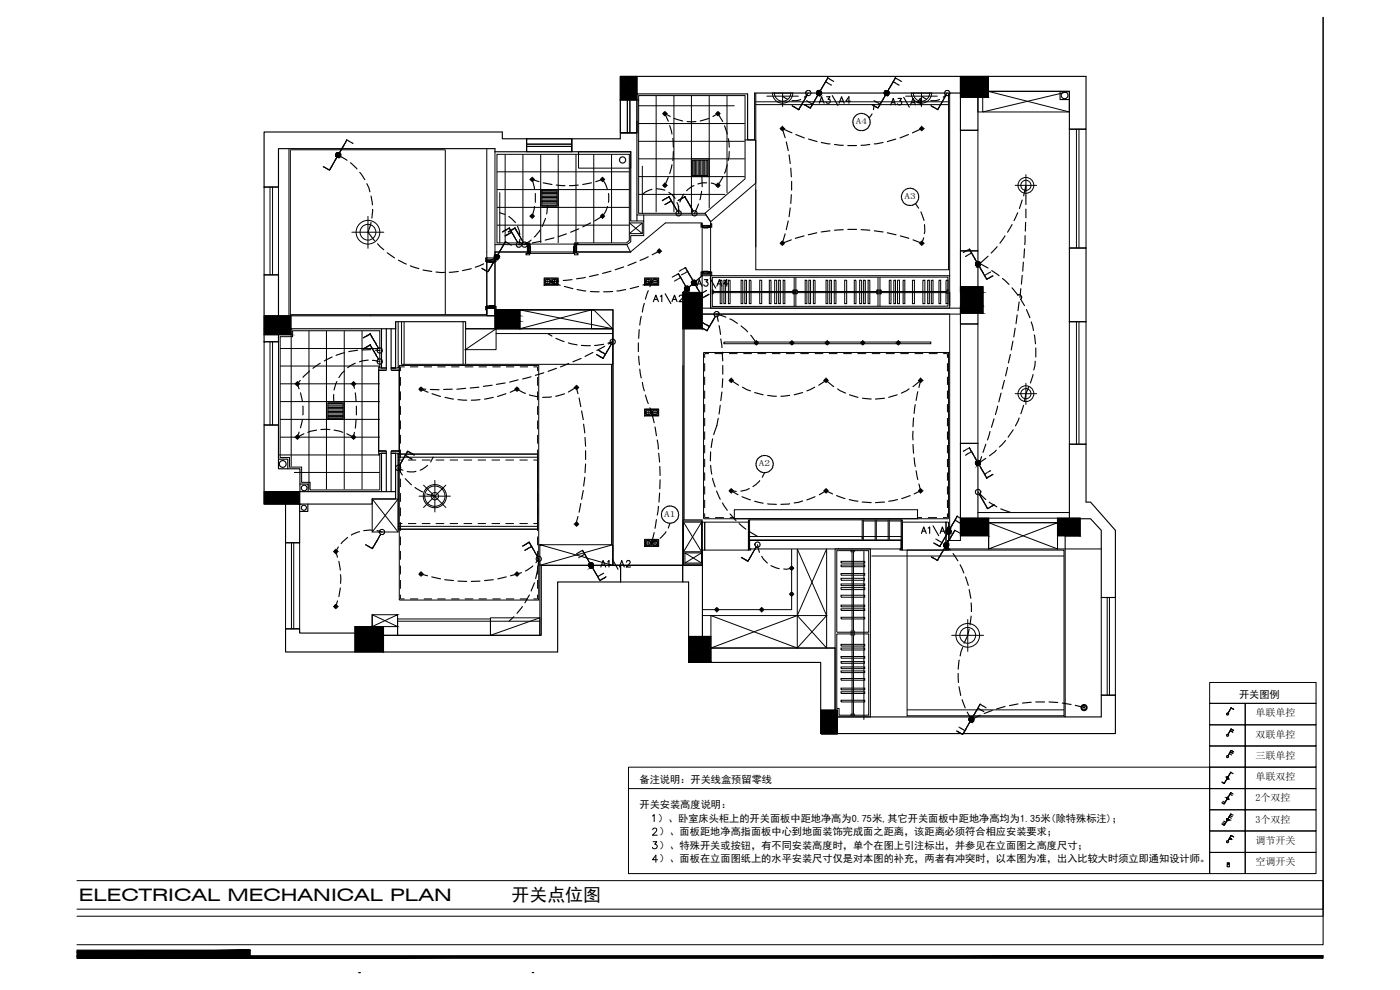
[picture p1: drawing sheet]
<svg xmlns="http://www.w3.org/2000/svg" width="420mm" height="297mm" viewBox="0 0 420 297" stroke-linecap="round" stroke-linejoin="round" font-family="sans-serif">
<defs><g id="words">
<text font-size="5.4" x="153.5" y="270.3">开关点位图</text>
<text font-size="5.2" x="23.7" y="270.3">ELECTRICAL MECHANICAL PLAN</text>
<g font-size="3.1">
<text x="371.7" y="209.3">开关图例</text>
<text x="191.8" y="234.7">备注说明：开关线盒预留零线</text>
<text x="191.8" y="242.5">开关安装高度说明：</text>
<text x="197.3" y="246.4">）、卧室床头柜上的开关面板中距地净高为0.75米,其它开关面板中距地净高均为1.35米(除特殊标注)；</text>
<text x="197.7" y="250.5">）、面板距地净高指面板中心到地面装饰完成面之距离，该距离必须符合相应安装要求；</text>
<text x="197.7" y="254.6">）、特殊开关或按钮，有不同安装高度时，单个在图上引注标出，并参见在立面图之高度尺寸；</text>
<text x="197.7" y="258.6">）、面板在立面图纸上的水平安装尺寸仅是对本图的补充，两者有冲突时，以本图为准，出入比较大时须立即通知设计师。</text>
</g>
<g font-size="3">
<text x="376.6" y="214.9">单联单控</text>
<text x="376.6" y="221.2">双联单控</text>
<text x="376.6" y="227.6">三联单控</text>
<text x="376.6" y="234">单联双控</text>
<text x="376.6" y="240.3">2个双控</text>
<text x="376.6" y="246.8">3个双控</text>
<text x="376.6" y="253.1">调节开关</text>
<text x="376.6" y="259.5">空调开关</text>
</g>
<g font-size="2.5">
<text x="256.8" y="37.2">A4</text>
<text x="271.3" y="59.7">A3</text>
<text x="227.6" y="139.8">A2</text>
<text x="199.3" y="155">A1</text>
</g>
</g></defs>
<g fill="none" stroke="#000" stroke-width=".3">
<path d="M186.1 29.9h5v9.9h-5zM188.2 29.9v9.9M188.9 29.9v9.9M191.5 37.1h31.9M191.5 31.7h28.9M196.8 28.7v34.9M198.8 34.1h1.4M199.4 33.4v1.4M202.2 28.7v34.9M207.4 28.7v34.9M212.7 28.7v33.8M214.7 34.1h1.3"/>
<path d="M215.4 33.4v1.4M218.1 28.7v29.2M226.7 27.9v46.2M226.7 30.5h57.8M226.7 31.4h57.8M230 28.8h9.5M234 38.6h1.4M234.7 37.8v1.5M234.7 27.9v4.1M237.2 27.9a2.46 2.46 0 0 1-2.5 2.5 2.46 2.46 0 0 1-2.4-2.5M237.8 27.9a3 3 0 0 1-3.1 3.1 3 3 0 0 1-3-3.1h6.2M271.7 28.8h9.4"/>
<path d="M275.8 38.6h1.5M276.4 27.9v4.1M276.5 37.8v1.5M278.9 27.9a2.46 2.46 0 0 1-2.5 2.5 2.46 2.46 0 0 1-2.5-2.5M279.5 27.9a3 3 0 0 1-3.1 3.1 3 3 0 0 1-3-3.1h6.1M284.5 27.9v53h-57.8v-24.1M284.9 27.9v54.8M288.1 39.1h5.2v36.1h-5.2zM293.3 28.9h1.5v4.7h-1.5zM294.8 33.6h26v-6.2h-24.3l24.3 6.2M320.8 38.7h5v35.7h-5zM320.8 27.4l-26 6.2"/>
<path d="M322.9 38.7v35.7M323.6 38.7v35.7M79.2 56.1h4.3v26.3h-4.3zM81 56.1v26.3M81.8 56.1v26.3M86.7 44.6v50.1M146 44.6v32.8h2.5v-1.8M148.5 45.5v30.1M149.1 56.9h39.7M149.1 51.5h39.7M149.9 57.8v15.1M151.5 46.3v26.6"/>
<path d="M156.9 46.3v26.6M158 41.6h13.5v3.9h-13.5zM158 43.2h13.5M158 43.9h13.5M158.9 53.8h1.4M159.6 53.1v1.4M162.2 56.9h5.2v5.3h-5.2zM162.2 46.3v26.6M162.5 57.2h4.6v4.7h-4.6zM162.5 59.7h4.6M162.5 59.2h4.6M162.5 58.9h4.6"/>
<path d="M162.5 58.5h4.6M162.5 58h4.6M162.5 57.7h4.6M162.5 57.3h4.6M167.4 46.3v26.6M172.8 46.3v26.6M173.5 45.5h15.7v4.9h-15.7zM178.1 46.3v26.6M180.1 53.8h1.3M180.7 53.1v1.4M183.4 46.3v26.6M191.5 58.3h26.1"/>
<path d="M191.5 53h31.9M191.5 47.6h31.9M191.5 42.4h31.9M192.7 49.8v14.2M198.8 55.6h1.4M199.4 54.8v1.5M207.4 47.6h5.3v5.4h-5.3zM207.8 48.1h4.6v4.5h-4.6zM207.8 48.1v4.5M208.2 48.1v4.5M208.6 48.1v4.5M209 48.1v4.5"/>
<path d="M209.4 48.1v4.5M209.8 48.1v4.5M210.2 48.1v4.5M210.6 48.1v4.5M211 48.1v4.5M211.4 48.1v4.5M211.8 48.1v4.5M212.1 48.1v4.5M214.7 55.6h1.3M215.4 54.8v1.5M223.5 42v-13.3h-31.9v35.3h19.9M223.5 42h3.2v12.9l-13.5 11.6-1.7-2.5 12-10.4z"/>
<path d="M304.5 55.6h6.4M307.7 52.4v6.3M105.5 69.6h9.6M110.4 64.9v9.6M146 78.5h2.5v13.3h-2.5zM146 78.3v-.9h-.3v1.1h.3M146 77.4v17v-1.5M146.8 78.5h1.4v.2h-1.4zM146.9 78.2h-.9v-.4h2.5v.4M148.5 73.4h9.7v2.2h-9.7M148.5 78.3v-.9h.3v1.1h-.3M148.5 78.2h-2.5l.3 .1-.3 .2h2.5"/>
<path d="M148.5 78.2l-.3 .1 .3 .2h-.3h.3M148.5 75.6v17.3h35.4v70.2M148.5 75.6h40.6M149.1 67.5h39.7M149.1 62.2h39.7M158.4 72.9h-9.3v-26.6h39.7v25.8l-.9 .8h-14.9M158.5 73.2v2.8h-.3v-2.8h.3v.9v-.9l.2 .3 .3-.3v2.8M158.5 74.1v1.9l.2-.3 .2 .3 .1-.3v.3M158.7 73.2h-.9v-.3h1.1v.3M158.7 76h-.9v.4h1.1v-.4M158.9 64.8h1.4M159 73.2h13.3v2.8h-13.3z"/>
<path d="M159 74h.1v1.7h-.1zM159.6 64.1v1.5M162.5 61.6h4.6M162.5 61.2h4.6M162.5 60.8h4.6M162.5 60.4h4.6M162.5 60.1h4.6M172.1 74h.2v1.7h-.2zM172.3 73.2v-.3h1.1v.3h-1v.3l-.1-.3v2.8v-.3l.1 .3M172.6 73.2v2.8M172.9 73.2v2.8h.5v.4h-1.1v-.4M180.1 64.8h1.3"/>
<path d="M180.7 64.1v1.5M189.2 66.3h3.9v4.4h-3.9v1.8l-1.2 .9 1.1 2.2M191.1 64.5h20.7l1.4 2v1.1h-2.6v-.7h-11l-10.5 8.7M192.7 66.9l-3.9 3.2h3.9v-3.2h-3.9l3.9 3.2M193.1 64.5v1.8M197.1 75.3h1.4M197.7 74.6v1.4M210.3 67.1h.3v.9l.4 .1h-.7zM210.6 68.2h2.6v13.3h-2.6h2.6l-.3 .1 .3 .3h-1.1h1.1v.4h-2.6v-.4h2.6M210.6 68.2v13.3h.4h-.4l.4 .1-.4 .3h1.5M210.6 67.5v.4h2.6h-1.1M210.6 68.2h2.6"/>
<path d="M210.6 68.2h.4h-.4M211 68.2h1.3v.2h-1.3zM213.2 67.1h.3v1h-.6l.3-.1zM234 73h1.3M234.7 72.3v1.3M275.8 73h1.5M276.5 72.3v1.3M87.1 94.4h58.9M87.3 99.2v40.7M92.7 99.2v47.6M97.9 99.2v47.6M103.3 99.2v47.6"/>
<path d="M108.6 99.2v47.6M119.4 96.5v13.9M120.4 96.5v12.8h63.4v-10.7h-44.2M121.2 96.5v12.8M133.6 94.4v-49.5h-46.5v49.8M138.9 96.5v12.8M139.7 98.6v10.7M146 91.9h-.3v1h.3v-.8M146 92.2h2.5v.3h-2.5M146 92.5h2.5v2.2h-2.5zM146.8 91.7h1.4v.1h-1.4zM146.9 92.2h1.6l-.3-.1 .3-.3h-2.5l.3 .1-.3 .3h.9h-.9v.3"/>
<path d="M148.3 92.9h35.6v76.7M148.5 91.9h.3v1h-.3v-.8M155.8 98.6h28M155.9 92.9l27.9 5.7M163.2 83.4h4.2v2.2h-4.2zM163.4 83.6h3.9v1.7h-3.9zM163.6 84.5h1.5M164.3 83.8v1.3M165.3 83.6v1.7M165.7 84.5h1.4M166.3 83.8v1.3M177.4 92.9l-21.5 5.7v-5.7h22.2"/>
<path d="M178.1 92.9h-.7v5.7M178.1 92.9l5.7 5.7M193.3 83.4h4.3v2.2h-4.3zM193.5 83.6h3.9v1.7h-3.9zM193.8 84.5h1.4M194.4 83.8v1.3M195.5 83.6v1.7M195.8 84.5h1.4M196.5 83.8v1.3M204.9 87.7l5.7-5h2.6v9.7M205.2 98.6v57.3M210.6 81.6h-.3v1.1h.3v-.9"/>
<path d="M210.6 94.2h77.5M211 81.3h1.3v.2h-1.3zM213.2 82.7h71.7v9.7h-71.7zM213.2 81.6h.3v1.1h-.3v-.9M213.7 83.2l70.7-.1v8.7l-70.7 .1zM213.7 87l.3 .1-.1 1h-.2zM214 87.4h23.9M214 87.8h23.9M216 84h.5v7.1h-.5zM217.1 84h.5v7.1h-.5zM218.5 84h.5v7.1h-.5zM222.3 84h.5v7.1h-.5z"/>
<path d="M223.4 84h.5v7.1h-.5zM224.8 84h.5v7.1h-.5zM227.9 84h.6v7.1h-.6zM230.8 84h.5v7.1h-.5zM232.4 84h.6v7.1h-.6zM233.6 84h.5v7.1h-.5zM234.9 84h.5v7.1h-.5zM237.9 87h.3v1.1l-.3-.1zM238.2 83.2v8.7M238.7 83.2v8.7M239.1 87.1l-.4-.1v1.1l.4-.1M239.2 87.4h23.8"/>
<path d="M239.2 87.8h23.8M239.2 87.1v.9M241.5 84h.5v7.1h-.5zM242.6 84h.5v7.1h-.5zM244 84h.5v7.1h-.5zM247.8 84h.5v7.1h-.5zM248.9 84h.5v7.1h-.5zM250.2 84h.6v7.1h-.6zM253.4 84h.6v7.1h-.6zM256.3 84h.5v7.1h-.5zM257.9 84h.6v7.1h-.6zM259 84h.6v7.1h-.6z"/>
<path d="M260.4 84h.5v7.1h-.5zM263.1 87h.3v1.1l-.4-.1zM263.4 83.2v8.7M264 87l.3 .1-.1 1h-.2zM264 83.2v8.7M264.3 87.4h19.6M264.3 87.8h19.6M266.8 84h.5v7.1h-.5zM268.1 84h.5v7.1h-.5zM269.2 84h.6v7.1h-.6zM270.9 84h.5v7.1h-.5zM273.7 84h.6v7.1h-.6z"/>
<path d="M276.8 84h.6v7.1h-.6zM278.3 84h.5v7.1h-.5zM279.4 84h.5v7.1h-.5zM281.7 84h.5v7.1h-.5zM283.8 84h.6v7.1h-.6zM284 86.9h.4v1.1l-.5-.1 .1-.9M284.9 94.2v67.9M288.1 92.4h-77.5v-9.7l-5.7 5v81.8M288.1 97.2h5.2v35.8h-5.2zM320.8 96.5h5v36.7h-5zM322.9 96.5v36.7M323.6 96.5v36.7"/>
<path d="M79.2 102.5h4.3v25h-4.3zM81 102.5v25M81.8 102.5v25M84 104.5h29.9M84 109.8h29.9M84 115.1h29.9M89.2 114.4v1.5M106.1 114.4v1.5M113.6 110h.3v.4h2v.7h-2.3zM113.9 110v-10.8h-26.1v1.8h-3.8v36.2h2.8v2.9h3.7v4.6h2.5v2.2h20.9v-10.5M115.9 111.1h-2.3v24.2h2.3M117.3 111.1h2.5v24.2h-2.5"/>
<path d="M117.3 110.4h2.1v-.4h.4v1.1h-2.5zM119.8 109.6h41.8v70.4h-41.8zM120.1 113.1v2.6M120.1 117.4v2.6M121.4 110h-1.3v1.3M123 110h2.4M125.6 116.7h1.5M126.3 116v1.4M127.1 110h2.5M131.2 110h2.5M135.4 110h2.4M139.4 110h2.6"/>
<path d="M139.6 104.9l9.2-6.3v6.3zM143.6 110h2.4M147.7 110h2.5M148.8 100h35M151.8 110h2.4M154.3 116.7h1.5M155.1 116v1.4M155.9 110h2.5M160 110h1.3v1.3M161.3 113.1v2.6M161.3 117.4v2.6M172.2 116.2h1.4"/>
<path d="M172.9 115.5v1.4M183.4 109.3v54.1M204.9 109.5v60.1M211.4 108.9v2.5M211.4 113v2.5M211.4 117.1v2.5M212.7 106.1h-1.3v1.2M214.3 106.1h2.7M217.1 102.6h62.1v.5h-62.1zM218.7 114.1h1.3M218.7 106.1h2.5M219.3 113.3v1.5"/>
<path d="M223 106.1h2.5M226.2 102.8h1.4M226.9 102.1v1.4M227.2 106.1h2.6M231.5 106.1h2.6M235.8 106.1h2.6M236.8 102.8h1.4M237.5 102.1v1.4M240.1 106.1h2.5M244.4 106.1h2.5M247 114.1h1.5M247.4 102.8h1.5"/>
<path d="M247.8 113.3v1.5M248.1 102.1v1.4M248.6 106.1h2.6M253 106.1h2.5M257.2 106.1h2.6M258.1 102.8h1.4M258.8 102.1v1.4M261.5 106.1h2.5M265.7 106.1h2.7M268.7 102.8h1.4M269.5 102.1v1.4M270.1 106.1h2.5"/>
<path d="M274.4 106.1h2.5M275.5 114.1h1.4M276.2 113.3v1.5M278.6 106.1h2.6M282.9 106.1h1.3v1.2M284.2 108.9v2.5M284.2 113v2.5M284.2 117.1v2.5M284.5 105.7v49.9h-73.5v-49.9h73.9M304.5 118.1h6.4M307.7 114.9v6.4M83.4 136.5h30.5"/>
<path d="M84 120.4h29.9M84 125.8h29.9M84 131.1h29.9M89.2 130.4v1.4M97.9 120.4h5.4v5.4h-5.4zM98.4 120.8h4.5v4.6h-4.5zM98.4 125.4h4.5M98.4 124.9h4.5M98.4 124.6h4.5M98.4 124.2h4.5M98.4 123.8h4.5M98.4 123.4h4.5"/>
<path d="M98.4 123h4.5M98.4 122.6h4.5M98.4 122.2h4.5M98.4 121.8h4.5M98.4 121.5h4.5M98.4 121h4.5M106.1 130.4v1.4M113.6 135.3h2.3v.6h-2v.5h-.3zM117.3 135.3h2.5v1.1h-.4v-.5h-2.1zM119.4 136.2h41.9v22.5h-41.9M119.4 136.2h41.9v22.5h-41.9zM119.4 138h1.3"/>
<path d="M119.4 137.1h41.9M119.4 135.9v13.8M120.1 121.8v2.6M120.1 126.1v2.6M120.1 130.4v2.7M120.1 134.8v2.7M120.1 139.2v2.6M122.4 138h2.5M126.5 138h2.6M130.7 138h2.5M134.9 138h2.5M139.1 138h2.5"/>
<path d="M143.3 138h2.5M147.5 138h2.5M151.6 138h2.5M155.8 138h2.5M160 138h1.3v1.1M161.3 121.8v2.6M161.3 126.1v2.6M161.3 130.4v2.7M161.3 134.8v2.7M161.3 139.2v3.7M193.3 122.7h4.3v2.1h-4.3zM193.5 122.8h3.9v1.8h-3.9z"/>
<path d="M193.8 123.7h1.4M194.4 123v1.4M195.5 122.8v1.8M195.8 123.7h1.4M196.5 123v1.4M211.4 121.2v2.5M211.4 125.4v2.4M211.4 129.4v2.5M211.4 133.5v2.4M211.4 137.6v2.5M284.2 121.2v2.5M284.2 125.4v2.4"/>
<path d="M284.2 129.4v2.5M284.2 133.5v2.4M284.2 137.6v2.5M88.2 141.7h25.7M111.6 149.7h7.8v9.9h-7.8zM111.6 149.7l7.8 9.9M119.4 157h1.3M119.4 157.9h41.9M119.4 149.7l-7.8 9.9M120.1 143.6v2.5M120.1 147.9v2.6M120.1 152.2v2.6"/>
<path d="M120.1 156.6v2.6M122.4 157h2.5M125.7 148.8h9.4M126.5 157h2.6M127.1 145.5l6.6 6.7M130.4 144.1v9.5M130.7 157h2.5M133.7 145.5l-6.6 6.7M134.9 157h2.5M139.1 157h2.5M143.3 157h2.5M147.5 157h2.5"/>
<path d="M151.6 157h2.5M155.8 157h2.5M160 157h1.3M161.3 143.6v3.1M161.3 147.9v2.6M161.3 152v2.8M161.3 155.8v3.4M172.2 157.2h1.4M172.9 156.4v1.5M204.9 155.9h5.7v13.7h-27.1M204.9 156.4v13.2h-21v-6.2M204.9 156.3h5.7"/>
<path d="M205 156.3v12.9M210.4 156.3v9.2l-5.4-8.9h5.6M210.4 156.6l-5.4 8.9h5.6M210.6 156.6h.8v8.4h-.8zM211.4 156.6h13.1v8.4h-13.1zM211.4 141.7v2.5M211.4 145.8v2.5M211.4 149.9v2.5M211.4 154v1.2h1.3M214.5 155.2h2.6M218.7 147.2h1.3M218.9 155.2h1.4"/>
<path d="M219.3 146.5v1.5M220.3 152.9h54.9v2.7h-54.9zM224.5 155.9h.3v8.7h.4v.4h-.7zM224.8 155.9h45.5M247 147.2h1.5M247.8 146.5v1.5M258.6 155.9v6.2M259 156.3h3.5M259 155.9v6.2M262.5 155.9v6.2M262.9 156.3h3.5M262.9 155.9v6.2"/>
<path d="M266.4 155.9v6.2M266.8 156.3h3.5M266.8 155.9v6.2M270.3 155.9h.3v9.1h-.6v-.4h.3zM270.6 156.6h13.2v8.4h-13.2zM275.2 155.2h1.4M275.5 147.2h1.4M276.2 146.5v1.5M278.4 155.2h2.7M283.8 156.6h.7v5.5h-.3v2.5h.3v.4h-.7zM284.2 154v1.2h-1.4M284.2 141.7v2.5"/>
<path d="M284.2 145.8v2.5M284.2 149.9v2.5M293.3 153.7h27.5M296.6 156.8h20.6v7.8zM296.6 155.4h20.6M317.2 156.8l-20.6 7.8v-7.8h20.6v7.8h-20.6M85.7 162.8h4.2v25.8h-4.2zM87.4 162.8v25.8M88.1 162.8v25.8M100 165.4h1.5M100.7 164.7v1.4M120.1 160.9v2.6"/>
<path d="M120.1 165.2v2.7M120.1 169.6v2.7M120.1 174v2.6M120.1 178.4v1.2h1.3M123 179.6h2.4M125.6 172.2h1.5M126.3 171.4v1.5M127.1 179.6h2.5M131.2 179.6h2.5M135.4 179.6h2.4M139.4 179.6h2.6M143.6 179.6h2.4"/>
<path d="M147.7 179.6h2.5M151.8 179.6h2.4M154.3 172.2h1.5M155.1 171.4v1.5M155.9 179.6h2.5M161.3 160.9v2.6M161.3 165.2v2.7M161.3 169.6v2.7M161.3 174v2.6M161.3 178.4v1.2h-1.3M161.6 163.4l22.2 6.2v-6.2h-21.9v6.2h21.9M161.9 168.6v22"/>
<path d="M183.8 163.4l-21.9 6.2M186.2 169.6h18.6v5h-18.6zM193.3 161.8h4.3v2.1h-4.3zM193.5 161.9h3.9v1.8h-3.9zM193.8 162.9h1.4M194.4 162.1v1.4M195.5 161.9v1.8M195.8 162.9h1.4M196.5 162.1v1.4M204.9 169.2h5.7M205 168.9h5.6M205 165.8h5.6"/>
<path d="M205.5 165.8l4.9 3.1v-3.1l-4.9 3.1zM210.7 165v4.6M224.8 162.1h45.5v2.5h-45.5zM224.8 161.9h33.8M224.8 160.9h45.5M236.8 170.4h1.3M236.8 178.2h1.3M237.5 164.6v18.2h-26.8M237.5 169.7v1.5M237.5 177.5v1.4M250.5 164.6h10.6v50.4h-9.9v-2h-.7zM251 165.2h9.6v24.4h-9.6z"/>
<path d="M252.3 178.5h7.1v.6h-7.1zM252.3 176.2h7.1v.6h-7.1zM252.3 175.1h7.1v.6h-7.1zM252.3 173.5h7v.5h-7zM252.3 169.5h7.1v.5h-7.1zM252.3 168.4h7.1v.5h-7.1zM252.3 172h7.1v.5h-7.1zM255.2 165.2h1.1v.2l-1 .1zM255.6 165.5v23.8M256 165.5v23.8M258.6 161.4h.1M259 161.9h3.5"/>
<path d="M259.1 165.4v50.4M261.4 166.8h57.8M262.9 161.9h3.5M266.8 161.9h3.5M272.1 165h47.1v49.7h-47.1zM288.1 160.8v1.3h-3.9v2.5h12.4M296.6 160.8v3.8M317.2 164.6h13.1M330.3 179.2h4.3v29.3h-4.3zM332.1 179.2v29.3M332.8 179.2v29.3M100 181.9h1.5"/>
<path d="M100.7 181.2v1.4M111.6 184.4l7.7 3.5h-4.3M119.3 185.3v5.3h42.6v-5.3h-14.8M119.3 184.4v6.2h-4.3v-2.7h-3.4v-3.5h7.7l-7.7 3.5M119.3 185.6h27.8M119.3 186.3h42.6M147.1 185.3v5.3l14.8-5.3M147.1 185.3v5.3M210.7 184.6h2.5v6.3h-2.5zM213.2 184.6h26v-20l8.8 20M213.2 184.6l26 9.8v-9.8M214.3 182.8h1.4"/>
<path d="M215 182.2v1.4M227.7 182.8h1.5M228.5 182.2v1.4M239.2 184.6l8.8-20v29.8l-8.8-9.8-26 9.8h37.3M239.2 184.6h8.8l-8.8 9.8M251 190.1h9.6v24.4h-8.9v-2h-.7zM252.3 182.6h7.1v.5h-7.1zM252.3 181.5h7.1v.5h-7.1zM252.3 185.1h7.1v.5h-7.1zM252.3 198.4h7v.5h-7zM252.3 194.4h7.1v.6h-7.1zM252.3 193.3h7.1v.5h-7.1z"/>
<path d="M252.3 196.9h7.1v.5h-7.1zM255.2 190.1h1.1v.3l-1 .1zM255.3 189.3h1v.3h-1.1zM255.6 190.5v23.7M256 190.5v23.7M285.5 190.6h9.5M290.3 185.8v9.6M252.3 207.5h7.1v.5h-7.1zM252.3 206.4h7.1v.5h-7.1zM252.3 210h7.1v.5h-7.1zM252.3 203.5h7.1v.5h-7.1zM252.3 201.2h7.1v.5h-7.1z"/>
<path d="M252.3 200h7.1v.5h-7.1zM255.3 214.2h1v.3h-1.1zM272.1 212.9h47.1M324.9 212.2h.5M325.2 212.2h.1M325.2 212v.5M362.8 204.7h32v6.3h-32zM362.8 217.4h10.7v6.3h-10.7zM362.8 211h10.7v6.4h-10.7zM373.5 217.4h21.3v6.3h-21.3zM373.5 211h21.3v6.4h-21.3zM188.5 230.1h174.3v31.9h-174.3z"/>
<path d="M188.5 236.5h174.3M362.8 230.1h10.7v6.4h-10.7zM362.8 236.5h10.7v6.4h-10.7zM362.8 223.7h10.7v6.4h-10.7zM373.5 230.1h21.3v6.4h-21.3zM373.5 236.5h21.3v6.4h-21.3zM373.5 223.7h21.3v6.4h-21.3zM195.7 244.7l.5-.4v2.1M195.8 248.9l.1-.4 .3-.1 .6 .1 .2 .3-.3 .7-1 1h1.5M195.9 252.4h1.1l-.6 .8a.7 .7 0 0 1 .5 1.1 .7 .7 0 0 1-1.2-.2M197.2 257.9h-1.5l1-1.4v2.1M362.8 255.7h10.7v6.3h-10.7z"/>
<path d="M362.8 242.9h10.7v6.3h-10.7zM362.8 249.2h10.7v6.5h-10.7zM373.5 255.7h21.3v6.3h-21.3zM373.5 242.9h21.3v6.3h-21.3zM373.5 249.2h21.3v6.5h-21.3zM23.1 274.8h373.8v-269.7v278.2h-373.8M23.1 264.1h373.8v8.6h-373.8M107.4 291.9l.7-.2-.2 .2M159.5 291.9l.6-.2-.3 .2"/>
<circle cx="199.4" cy="34.1" r=".34"/>
<circle cx="199.4" cy="34.1" r=".51"/>
<circle cx="215.4" cy="34.1" r=".34"/>
<circle cx="215.4" cy="34.1" r=".51"/>
<circle cx="234.7" cy="38.6" r=".34"/>
<circle cx="234.7" cy="38.6" r=".51"/>
<circle cx="276.5" cy="38.6" r=".51"/>
<circle cx="276.5" cy="38.6" r=".34"/>
<circle cx="159.6" cy="53.8" r=".51"/>
<circle cx="159.6" cy="53.8" r=".34"/>
<circle cx="180.7" cy="53.8" r=".51"/>
<circle cx="180.7" cy="53.8" r=".34"/>
<circle cx="199.4" cy="55.6" r=".34"/>
<circle cx="199.4" cy="55.6" r=".51"/>
<circle cx="215.4" cy="55.6" r=".51"/>
<circle cx="215.4" cy="55.6" r=".34"/>
<circle cx="307.7" cy="55.6" r="2.37"/>
<circle cx="307.7" cy="55.6" r="1.52"/>
<circle cx="110.4" cy="69.6" r="3.6"/>
<circle cx="110.4" cy="69.6" r="2.37"/>
<circle cx="159.6" cy="64.8" r=".34"/>
<circle cx="159.6" cy="64.8" r=".51"/>
<circle cx="180.7" cy="64.8" r=".34"/>
<circle cx="180.7" cy="64.8" r=".51"/>
<circle cx="197.7" cy="75.3" r=".34"/>
<circle cx="197.7" cy="75.3" r=".51"/>
<circle cx="234.7" cy="73" r=".51"/>
<circle cx="234.7" cy="73" r=".34"/>
<circle cx="276.5" cy="73" r=".34"/>
<circle cx="276.5" cy="73" r=".51"/>
<circle cx="164.3" cy="84.5" r=".68"/>
<circle cx="164.3" cy="84.5" r=".85"/>
<circle cx="166.3" cy="84.5" r=".68"/>
<circle cx="166.3" cy="84.5" r=".85"/>
<circle cx="194.4" cy="84.5" r=".68"/>
<circle cx="194.4" cy="84.5" r=".85"/>
<circle cx="196.5" cy="84.5" r=".68"/>
<circle cx="196.5" cy="84.5" r=".85"/>
<circle cx="89.2" cy="115.1" r=".51"/>
<circle cx="89.2" cy="115.1" r=".34"/>
<circle cx="106.1" cy="115.1" r=".51"/>
<circle cx="106.1" cy="115.1" r=".34"/>
<circle cx="126.3" cy="116.7" r=".51"/>
<circle cx="126.3" cy="116.7" r=".34"/>
<circle cx="155.1" cy="116.7" r=".34"/>
<circle cx="155.1" cy="116.7" r=".51"/>
<circle cx="172.9" cy="116.2" r=".34"/>
<circle cx="172.9" cy="116.2" r=".51"/>
<circle cx="219.3" cy="114.1" r=".34"/>
<circle cx="219.3" cy="114.1" r=".51"/>
<circle cx="226.9" cy="102.8" r=".34"/>
<circle cx="226.9" cy="102.8" r=".51"/>
<circle cx="237.5" cy="102.8" r=".34"/>
<circle cx="237.5" cy="102.8" r=".51"/>
<circle cx="247.8" cy="114.1" r=".51"/>
<circle cx="247.8" cy="114.1" r=".34"/>
<circle cx="248.1" cy="102.8" r=".34"/>
<circle cx="248.1" cy="102.8" r=".51"/>
<circle cx="258.8" cy="102.8" r=".51"/>
<circle cx="258.8" cy="102.8" r=".34"/>
<circle cx="269.5" cy="102.8" r=".34"/>
<circle cx="269.5" cy="102.8" r=".51"/>
<circle cx="276.2" cy="114.1" r=".51"/>
<circle cx="276.2" cy="114.1" r=".34"/>
<circle cx="307.7" cy="118.1" r="2.37"/>
<circle cx="307.7" cy="118.1" r="1.52"/>
<circle cx="89.2" cy="131.1" r=".51"/>
<circle cx="89.2" cy="131.1" r=".34"/>
<circle cx="106.1" cy="131.1" r=".51"/>
<circle cx="106.1" cy="131.1" r=".34"/>
<circle cx="194.4" cy="123.7" r=".68"/>
<circle cx="194.4" cy="123.7" r=".85"/>
<circle cx="196.5" cy="123.7" r=".68"/>
<circle cx="196.5" cy="123.7" r=".85"/>
<circle cx="130.4" cy="148.8" r="3.5"/>
<circle cx="130.4" cy="148.8" r="3"/>
<circle cx="130.4" cy="148.8" r="1.1"/>
<circle cx="172.9" cy="157.2" r=".34"/>
<circle cx="172.9" cy="157.2" r=".51"/>
<circle cx="219.3" cy="147.2" r=".34"/>
<circle cx="219.3" cy="147.2" r=".51"/>
<circle cx="247.8" cy="147.2" r=".51"/>
<circle cx="247.8" cy="147.2" r=".34"/>
<circle cx="276.2" cy="147.2" r=".51"/>
<circle cx="276.2" cy="147.2" r=".34"/>
<circle cx="100.7" cy="165.4" r=".34"/>
<circle cx="100.7" cy="165.4" r=".51"/>
<circle cx="126.3" cy="172.2" r=".34"/>
<circle cx="126.3" cy="172.2" r=".51"/>
<circle cx="155.1" cy="172.2" r=".34"/>
<circle cx="155.1" cy="172.2" r=".51"/>
<circle cx="194.4" cy="162.9" r=".68"/>
<circle cx="194.4" cy="162.9" r=".85"/>
<circle cx="196.5" cy="162.9" r=".68"/>
<circle cx="196.5" cy="162.9" r=".85"/>
<circle cx="237.5" cy="170.4" r=".34"/>
<circle cx="237.5" cy="178.2" r=".34"/>
<circle cx="237.5" cy="178.2" r=".51"/>
<circle cx="237.5" cy="170.4" r=".51"/>
<circle cx="100.7" cy="181.9" r=".34"/>
<circle cx="100.7" cy="181.9" r=".51"/>
<circle cx="215" cy="182.8" r=".34"/>
<circle cx="215" cy="182.8" r=".51"/>
<circle cx="228.5" cy="182.8" r=".34"/>
<circle cx="228.5" cy="182.8" r=".51"/>
<circle cx="290.3" cy="190.6" r="3.6"/>
<circle cx="290.3" cy="190.6" r="2.37"/>
<circle cx="325.2" cy="212.2" r=".93"/>
<circle cx="325.2" cy="212.2" r=".76"/>
<circle cx="325.2" cy="212.2" r=".68"/>
</g>
<g fill="#000">
<circle cx="241.7" cy="27.9" r=".17"/>
<circle cx="245" cy="27.9" r=".17"/>
<circle cx="265.2" cy="27.9" r=".17"/>
<circle cx="100.7" cy="46.5" r=".17"/>
<circle cx="101.4" cy="47.2" r=".17"/>
<circle cx="148.3" cy="77" r=".17"/>
<circle cx="149" cy="77.7" r=".17"/>
<circle cx="156.6" cy="73.4" r=".17"/>
<circle cx="207.5" cy="64" r=".17"/>
<circle cx="293.3" cy="80" r=".17"/>
<circle cx="206.1" cy="87.3" r=".17"/>
<circle cx="206.8" cy="86.6" r=".17"/>
<circle cx="208.9" cy="84.8" r=".17"/>
<circle cx="113.2" cy="108.4" r=".17"/>
<circle cx="113.2" cy="105.1" r=".17"/>
<circle cx="293.3" cy="139.6" r=".17"/>
<circle cx="113.8" cy="159.6" r=".17"/>
<circle cx="294.2" cy="147.5" r=".17"/>
<circle cx="177.3" cy="170.3" r=".17"/>
<circle cx="226.5" cy="163.4" r=".17"/>
<circle cx="283.1" cy="163.5" r=".17"/>
<circle cx="283.8" cy="164.3" r=".17"/>
<circle cx="284.5" cy="160.1" r=".17"/>
<circle cx="290.6" cy="215.8" r=".17"/>
<circle cx="291.4" cy="216.5" r=".17"/>
<circle cx="325.2" cy="212.2" r=".17"/>
<circle cx="368.5" cy="214.2" r=".17"/>
<circle cx="368.5" cy="220.5" r=".17"/>
<circle cx="368.5" cy="252.4" r=".17"/>
</g>
<g fill="none" stroke="#000" stroke-width=".34">
<path d="M79.2 39.6h71.5v2h7.3v3.9h-9.5v-.9h-65v11.5h-4.3zM191.1 39.8h-5v1.8h-14.6v3.9h17.7v20.8M191.1 22.9v5.3M191.1 36.3v30M200.9 37.6l.7 2.6M201.1 34.9l-1.7-.8 1.1 2.3M202.2 35.5l2.6 .8M206.1 36.5h2.7M212.7 35.5l-2.7 .8M213.8 34.9l1.6-.8 1.4 2.4M217.3 37.7l.9 2.5M234.7 28.8l1.6 1"/>
<path d="M237.5 39.8l-2.8-1.2 .8 2.7M237.6 31.7l.3 .2M238 32l.2 .1M238.3 32.1l.3 .1M238.6 32.3l.3 .2M239 32.6h.2M239.3 32.7l.3 .2M239.7 32.6l-.1 .3 .1-.3M239.9 32.3l-.2 .3M240.1 32l-.1 .2M240.2 29.9l-1.4 .3h-1.3M240.3 31.6l-.1 .3"/>
<path d="M240.5 31.3l-.1 .2M240.7 31l-.1 .2M240.9 30.6l-.1 .3M241.1 30.3l-.1 .2M241.3 31.4l.1 .1M241.4 29.9l-.2 .2M241.5 29.6l-.1 .2M241.5 31.5l.3 .1M241.7 27.9l.1 .3M241.7 29.3l-.1 .1M241.8 28.2l.1 .3M241.8 27.5l-.1 .2"/>
<path d="M241.9 31.7l.2 .2M241.9 28.8l-.1 .3M241.9 30.2l.2 .1M242.1 27.2l-.2 .2M242.2 27.1h.3M242.2 32l.3 .1M242.2 30.4l.3 .1M242.4 28.7l-.5 .1M242.5 28.7h.2M242.5 27.9l-1.2 1.3M242.5 32.1l.3 .1M242.5 30.6l.3 .1"/>
<path d="M242.6 27.1l.3 .1M242.9 32.3l.1 .1M242.9 30.8l.2 .1M243 27.3l.1 .2M243 28.4l-.1 .2M243.1 32.2l-.1 .2 .1-.2M243.2 28l-.1 .2M243.2 27.7l.1 .2M243.2 31l.3 .1M243.4 31.9l-.2 .2M243.6 31.5l-.1 .3M243.6 31.2l.1 .1"/>
<path d="M244 30.9l-.4 .6M244.1 30.5v.3M244.4 30.2l-.2 .2M244.6 29.9l-.2 .1M244.7 29.5v.2M245 27.9l.2 .5M245 27.8v.3M245 29.2l-.2 .1M245.1 28.2l.1 .3M245.1 27.5l-.1 .2M245.2 28.8l-.2 .2M245.4 28.5l.5 .1"/>
<path d="M245.4 27.2l-.4 .5M245.6 27.1l.6 .3M245.6 28.6l-.4 .1M245.8 31l.6-2 .8 2M245.8 27.2l-.6 .1M246 28.5l-.2 .1M246 27.2l.3 .2M246 30.4h.9M246.2 27.1l-.2 .2M246.3 27.5v.2M246.3 28.3l-.2 .2M246.3 27.6v.2"/>
<path d="M246.3 28.2l-.1 .2M246.3 26.7l-.1 .3M246.4 27.8l-.1 .3M246.4 27.9l-.1 .3M246.5 26.4l-.1 .2M246.8 26l-.2 .3M246.9 25.7l-.1 .3M247.1 25.4l-.1 .2M247.4 25l-.2 .3M247.5 24.7l-.1 .2M247.6 24.5l.2 .1M247.7 24.4l-.1 .2"/>
<path d="M247.9 24.7l.2 .1M248 29h1l-.6 .8a.62 .62 0 0 1 .7 .7 .62 .62 0 0 1-.9 .5l-.4-.4M248 24l-.2 .3M248.1 23.7l-.1 .1M248.2 23.5l.1-.2-.1 .2M248.2 24.9l.3 .1M248.3 23.3l.2 .1M248.5 23.5l.3 .2M248.5 25.1l.3 .1M248.9 23.8h.2M249 25.3l.1 .2M249.2 23.9l.3 .2"/>
<path d="M249.3 25.5h.1M249.6 24.1l.2 .2M249.7 28.7l1.6 2.9M250 24.4h.1M251.7 31l.7-2 .8 2M251.9 30.4h1M255.2 30.4h-1.5l.9-1.4v2M255.8 36.8l.1 .3M255.8 36.5v.2M255.9 37.2l.1 .3M255.9 36l-.1 .3M256 37.6l.2 .2"/>
<path d="M256 35.6l-.1 .3M256.2 35.3l-.1 .2M256.3 37.9v.3M256.4 34.9l-.1 .3M256.4 38.2l.2 .3M256.7 38.6l.2 .1M256.7 34.7l-.2 .2M257 38.7l.3 .2M257 34.4l-.2 .2M257.4 34.3h-.3M257.4 39l.2 .1M257.7 34.1l-.2 .1"/>
<path d="M257.8 39.1l.2 .1M258.1 34l-.2 .1M258.1 39.2h.3M258.3 34h.2M258.5 39.2h.3M258.6 34l.3 .1M259 34.1l.3 .1M259.2 39.1l-.2 .1M259.4 34.3h.2M259.6 38.9l-.3 .1M259.7 34.4l.3 .1M259.9 38.7l-.3 .1"/>
<path d="M260.1 34.6l.2 .3M260.2 38.5l-.2 .2M260.4 34.9l.2 .2M260.5 38.2l-.2 .2M260.6 35.2l.1 .2M260.7 37.8l-.1 .3M260.8 37.5l-.1 .2M260.8 35.6l.1 .3M260.9 36l.1 .2M261 36.4v.2M261 36.7v.3M261 37.1l-.1 .3"/>
<path d="M261.6 34.2l-.9 1.2M261.6 31.4l.1 .1M261.8 31.5l.2 .1M262.1 31.4l-.1 1.5M262.2 31.7l.2 .2M262.2 30.2l.2 .1M262.5 32l.3 .1M262.5 30.4l.2 .1M262.9 32.1l.2 .1M262.9 30.6l.1 .1M263.2 32.3l.2 .1M263.2 30.8l.3 .1"/>
<path d="M263.5 32.2l-.1 .2 .1-.2M263.5 31l.3 .1M263.6 31.9l-.1 .2M263.9 31.2l.1 .1M263.9 31.5l-.2 .3M264 31.2v.3M264.2 30.9l-.1 .2M264.5 30.5l-.2 .3M264.6 30.2v.2M264.9 29.9l-.2 .1M265.1 29.5l-.2 .2M265.2 27.9l.3 .5"/>
<path d="M265.2 27.8l.1 .3M265.2 29.2l-.1 .1M265.4 28.2l.4 .4M265.4 27.5l-.1 .2M265.4 27.4l-.1 .3M265.5 28.8l-.2 .2M265.7 27.2l-.2 .2M265.7 27.2l-.1 .1M265.8 27.2h.3M265.9 28.6l-.4 .1M265.9 27.1l.3 .1M266 28.6h.2"/>
<path d="M266.2 27.2l.2 .2M266.3 27.2l.2 .2M266.4 27.1l-.1 .2M266.5 27.5l.2 .2M266.6 28.3l-.5 .3M266.6 28.2l-.2 .2M266.6 27.6l.1 .5M266.6 26.7l-.1 .3M266.7 27.9l-.1 .3M266.8 26.4l-.1 .2M267 26l-.1 .3M267.2 31.5l.7-2 .7 2"/>
<path d="M267.4 30.8h1M267.4 25.4l-.3 .6M267.6 25l-.1 .3M267.9 24.7l-.2 .2M267.9 24.5l.2 .1M268 24.4l-.1 .2M268.2 24l-.1 .3M268.2 24.7l.2 .1M268.4 23.5l.2-.2-.2 .2M268.4 23.7l-.1 .1M268.5 24.9l.3 .1M268.6 23.3l.1 .1"/>
<path d="M268.9 23.5l.1 .2M268.9 25.1l.2 .1M269.2 23.8h.3M269.2 25.3l.3 .2M269.4 29.5h1l-.5 .8a.64 .64 0 0 1 .4 1 .64 .64 0 0 1-1.1-.2M269.5 23.9l.3 .2M269.5 25.5h.2M269.9 24.1l.2 .2M270.2 24.4h.2M271.1 29.2l1.7 2.9M273.1 31.5l.8-2 .7 2M273.4 30.8h1"/>
<path d="M276.4 28.8l1.5 1M276.5 38.6l-2.8 1.2M276.6 30.8h-1.5l1-1.3v2M279.3 31.7l.2 .2M279.6 32l.3 .1M280 32.1l.2 .1M280.4 32.3l.2 .2M280.7 32.6h.2M281.1 32.7l.2 .2M281.4 32.6l-.1 .3 .1-.3M281.6 32.3l-.1 .3M281.8 29.9l-1.2 .3h-1.4"/>
<path d="M282 31.6l-.3 .6M282.2 31.3l-.1 .2M282.6 30.6l-.4 .6M282.8 30.3l-.1 .2M283 29.9l-.2 .2M283.2 29.6l-.2 .2M283.3 27.9l.1 .3M283.3 29.3v.1M283.4 28.2l.3 .3M283.5 27.5l-.2 .2M283.6 28.8l-.2 .3M283.8 27.2l-.3 .2"/>
<path d="M283.9 27.1h.3M284 28.7l-.3 .1M284.1 28.7h.3M284.1 27.9l-1.2 1.3M284.3 27.1l.2 .1M284.6 27.3l.2 .2M284.8 28.4l-.3 .2M284.9 27.7l.1 .2M285 28l-.2 .2M288.1 22.9v16.2h5.2v-9.9M296.5 27.4h24.3v11.3h5v-15.8h-139.7v7h5v-1.7h33.2v13.8h2.1v-14.1h61.7M296.5 22.9v6.3h-8.4"/>
<path d="M318 27.4v2.5h2.8M97 50l.2 .1M97.3 50.2l.2 .1M97.7 50.3l.1 .2M98 50.5l.2 .2M98.4 50.8l.2 .1M98.7 50.9l.2 .1M98.9 50.9v.1v-.1M99.1 50.5l-.1 .3M99.5 49.8l-.3 .6M99.7 49.5l-.1 .3M100 49.2l-.2 .1"/>
<path d="M100.1 48.8l-.1 .2M100.3 48.5l-.1 .2M100.6 48.1l-.2 .2M100.7 46.5l.3 .5M100.7 47.7l-.1 .3M100.8 46.9l.3 .1M100.8 46.1l-.1 .6M100.9 47.4l-.1 .2M101.1 47.1h.6M101.1 45.9l-.3 .4M101.2 45.9h-.2M101.3 45.8h.3"/>
<path d="M101.3 47.2l-.3 .1M101.4 45.8l.5 .1M101.5 46.5l2.6 1.6M101.7 45.9l.3 .1M101.9 45.7l-.1 .2M102 47l-.4 .2M102 46.1l.2 .2M102.1 46.9l-.2 .1M102.1 46.2l.1 .5M102.1 45.3l-.1 .3M102.2 46.5l-.1 .3M102.3 45l-.1 .3"/>
<path d="M102.5 44.7l-.2 .2M102.7 44.3l-.1 .3M102.9 44l-.1 .2M103.1 43.7l-.2 .2M103.3 43.3l-.1 .3M103.5 43l-.2 .1M103.7 42.6l-.1 .2M103.9 42.3l-.1 .2M103.9 42.1l.1-.1-.1 .1M104 42h.2M104.4 42.1l.1 .2M104.7 42.3l.2 .2"/>
<path d="M105 42.6h.2M105.1 48.8l2 1.9M105.4 42.7l.2 .2M105.7 42.9l.2 .2M107.9 51.7l1.5 2.2M110 55.1l1 2.4M111.3 58.8l.4 2.6M160.6 58v2.7M161.7 54.5l-2.1-.7 .7 2.9M163 54.8l2.6 .5M166.8 55.5l2.7 .2M173.5 55.5l-2.7 .2"/>
<path d="M177.4 54.8l-2.6 .5M178.7 54.5l2-.7 1 1.5 .5 1.4M182.5 58v2.7M195.5 56.8l-1.8 .7-1 .8M196.9 56.6l2.5 .4M198.9 60l-.2 .2M199.3 59.8l-.3 .1M199.6 59.6l-.2 .1M200 59.4l-.2 .2M200.3 59.2l-.2 .1M200.5 59.2l.2-.2 .1 .2M200.5 53.2l-1.1 2.4"/>
<path d="M200.6 57.7l1 .7 .9 1.2M200.9 59.3l.1 .3M201.1 59.7l.1 .2M201.2 60l.2 .3-.3 .1M201.6 49.4l-.7 2.6M201.8 41.5l.2 2.7M202 45.4l-.2 2.7M203.7 60l-.3 .2M204 59.8l-.2 .1M204.4 59.6l-.2 .1M204.7 59.4l-.2 .2M205.1 58.2l-1.2 2.4"/>
<path d="M205.1 59.2l-.2 .1M205.5 59l-.3 .2M205.5 59.2v-.2v.2M205.6 59.3l.1 .3M205.8 59.7l.2 .2M206 60l.1 .3M208.2 55.7l-2.2 1.5M210.4 57.4l-.5 2.5M210.5 53l.1 3M212 54.8h-1.3l-1.4 .4M216.8 53.1l-1.4 2.5-2.1-.7M218.2 49.4l-.9 2.6"/>
<path d="M218.4 41.5l.3 2.7M218.7 45.4l-.3 2.7M235.8 42.6l.6 2.6M236.7 46.5l.3 2.6M237.2 50.4l.2 2.7M237.4 58.4l-.2 2.6M237.5 54.4v2.6M238.7 40.4l2.6 1M242.5 41.7l2.6 .8M246.3 42.7l2.7 .4M250.3 43.3l2.7 .3M254.3 43.7h2.6"/>
<path d="M260.9 43.3l-2.6 .3M264.9 42.7l-2.6 .4M268.7 41.7l-2.5 .8M270.4 59.2l.1 .3M270.4 58.9v.3M270.5 59.7l.1 .2M270.5 58.5l-.1 .2M270.6 58.1l-.1 .2M270.6 60l.1 .3M270.7 57.7l-.1 .3M271 57.5l-.2 .1M271.2 57.1l-.1 .2"/>
<path d="M271.6 56.9l-.2 .1M271.9 56.7l-.2 .1M272.3 56.5l-.2 .1M272.4 56.5h.3M272.5 40.4l-2.5 1M272.8 56.4h.3M273.2 56.4l.2 .1M273.6 56.5l.3 .1M273.9 56.7l.3 .1M274.4 56.9l.1 .1M274.6 57.1l.3 .2M275 57.4l.1 .1"/>
<path d="M275.2 57.7l.1 .2M275.4 59.9l-.1 .3M275.4 58l.1 .3M275.5 58.4l.1 .2M275.6 58.8v.3M275.6 59.2v.2M275.6 59.6l-.1 .2M306.6 60l-.8 2.5M307.7 57.4v-1.8l-.6 3.1M307.7 58.7v2.7M111.3 66.7l-.9 2.9 1.9 2.6M111.7 62.8l-.1 2.6"/>
<path d="M113.3 73.1l1.8 1.8M116.1 75.8l2.2 1.6M119.5 78l2.4 1.2M123.1 79.7l2.5 .9M145.1 79.1l-2.6 1M147.3 80l-.2 .2M147.5 79.6l-.1 .3M147.6 79.3l-.1 .3M147.9 79l-.2 .2M148.1 78.6l-.1 .3M148.3 77l.2 .5M148.3 76.9v.3"/>
<path d="M148.3 78.3l-.2 .2M148.4 77.4l.4 .3M148.4 76.6l-.1 .2M148.5 77.9l-.2 .2M148.6 77.6v.2M148.7 77.7h.5M148.7 76.3l-.4 .5M148.9 76.3h.3M149 77l-2.7 1.6M149.1 76.3l-.5 .1M149.2 76.3l.3 .2M149.3 77.6l-.2 .1"/>
<path d="M149.4 76.3l.1 .3M149.6 77.4l-.1 .1M149.6 76.7l.1 .5M149.6 76.6l.1 .2M149.6 77.4l-.2 .2M149.7 77v.4M149.7 75.9l-.2 .2M149.8 75.6l-.1 .1M149.9 63.8l1.5 .5M150 75.2l-.1 .2M150.3 74.8l-.2 .3M150.4 74.5l-.1 .2"/>
<path d="M150.7 74.1l-.2 .3M150.8 73.8l-.1 .3M151 73.5l-.1 .2M151 69.4l-.2 .2M151.3 73.1l-.2 .3M151.4 69.2l-.3 .1M151.4 72.8l-.1 .2M151.5 72.7l.1-.2-.1 .2M151.6 72.5l.2 .1M151.7 69l-.2 .1M151.8 70.7h-.3M151.9 72.6l.2 .2"/>
<path d="M152 68.8l-.1 .2M152.1 70.4l-.2 .2M152.2 72.9l.3 .1M152.4 68.6l-.2 .1M152.5 70.2l-.3 .2M152.5 73l.3 .2M152.5 68.5l.3-.1 .1 .2M152.6 64.9l2 1.9M152.7 69.4l-.2 .2M152.8 70.1l-.3 .1M152.9 73.2l.2 .2M153 68.7v.3"/>
<path d="M153 69.2l-.1 .1M153.1 69.1l.2 .2M153.1 69.8l-.2 .2M153.2 73.5h.2M153.3 69.4l.2 .2-.3 .2M153.5 69l-.3 .1M153.6 69.7v.3M153.7 70.1l.2 .2M153.8 68.8l-.2 .2M154 70.4l.1 .3M154.1 68.6l-.2 .1M154.1 70.7l.1 .3"/>
<path d="M154.3 71.1l.2 .2M154.5 68.4l-.3 .1M154.6 68.6l-.1-.2 .1 .2M154.6 71.5l.1 .2M154.7 68.7l.1 .3M154.7 71.9l.2 .1M154.8 69.1l.2 .2M154.9 73.1l-.1 .3M154.9 73.5l.1 .3M154.9 72.2l.2 .2M155.1 73.9l.1 .2M155.1 69.4l.1 .2"/>
<path d="M155.2 72.8l-.2 .2M155.2 72.5l.3 .1M155.2 67.9l.7 2.5M155.2 69.7l.2 .3M155.3 74.1h.4M155.4 70.1l.2 .2M155.7 72.6h.2M155.7 70.4l.1 .3M155.8 70.7l.2 .3M155.9 71.8l-.2 1.6 2.7-.4M156 72.7l.3 .2M156 74.1h-.2"/>
<path d="M156.1 71.2l.1 .1M156.3 71.5v.2M156.3 73l.1 .2M156.3 73.8l-.1 .2M156.4 73.4l-.1 .2M156.4 71.9l.2 .1M156.6 73.1v.3M156.6 73.5l.1 .3M156.7 72.2l.1 .2M156.8 73.9l.1 .2M156.9 72.8l-.2 .2M156.9 72.5l.3 .1"/>
<path d="M157.1 74.1h.3M157.4 72.6h.2M157.7 72.7l.3 .2M157.8 74.1h-.3M158 73l.1 .2M158 73.8l-.1 .2M158.1 73.4v.2M159.3 72l-1.9 1.4M160.3 61.9l-.7 2.9M161.9 69.1l-1.7 2M162.3 72.4l-2.7 .5M163.6 65.5l-1 2.5"/>
<path d="M164.2 61.9l-.2 2.2M166.2 71.3l-2.7 .7M169.9 70.2l-2.5 .8M173.6 68.6l-2.4 1M177.2 66.9l-2.4 1.1M182.3 61.9l-.6 1.6-1 1.3-2.3 1.5M188 73.4h-15.1v2.2h16.3M190.8 78.6l-2.4 1M194.4 77l-2.4 1.1M197.7 75.3l-2.1 1.1M199.6 61.3l-.2 .1M200 61l-.2 .2"/>
<path d="M200.4 60.8l-.3 .2M200.7 60.7l-.2 .1M201.1 60.4l-.3 .2M201.5 60.3l.1 .3M201.6 60.7l.4 .6M202.1 61.4l.1 .2M202.2 61.7l.2 .2M202.5 62.1l.1 .2M202.7 62.5v.1M202.7 64.1l.2 .3M202.8 63.7l-.1 .3M202.8 62.8l.2 .2"/>
<path d="M203 64.5l.2 .2M203.1 60.8l.3 .7 .2 2.5v-2.1M203.1 63.4l-.2 .2M203.1 63.1l.3 .1M203.3 64.7h.3M203.6 63.2h.2M203.9 63.3l.3 .2M203.9 64.7h-.2M204.3 63.6l.1 .2M204.3 64.4l-.2 .2M204.4 64l-.1 .2M206.2 60.3l.4 .6"/>
<path d="M206.6 61l.1 .3M206.8 61.4l.3 .5M207.2 62.1l.1 .2M207.4 62.5l.2 .1M207.6 63.7l-.1 .3M207.6 64.1l.1 .3M207.6 62.8l.1 .2M207.7 64.5l.2 .2M207.8 63.4l-.1 .2M207.8 63.1l.4 .1M208.1 64.7h.2M208.3 63.2h.3"/>
<path d="M208.7 63.3l.2 .2M208.7 64.7h-.3M209 63.6l.1 .2M209 64.4l-.2 .2M209.1 64l-.1 .2M209.5 61.2l-1.2 2.8M235.5 70.2l-.8 2.8 2.7-1.1M236.4 66.3l-.6 2.6M237 62.4l-.3 2.6M241.2 70.7l-2.6 .8M245 69.8l-2.5 .6M249 69.2l-2.7 .4"/>
<path d="M253 68.9l-2.7 .2M254.3 68.8h2.6M258.3 68.9l2.6 .2M262.3 69.2l2.6 .4M266.2 69.8l2.6 .6M270.1 70.7l2.5 .8M270.8 60.4l.1 .2M271 60.7l.2 .2M271.3 61l.2 .2M271.6 61.3l.2 .1M271.9 61.4l.3 .1M272.3 61.5l.3 .1"/>
<path d="M272.7 61.6h.3M273.1 61.6h.3M273.8 61.5l-.3 .1M274.1 61.4h-.2M274.5 61.2l-.3 .1M274.6 61.1l1 1.4M274.8 60.9l-.3 .2M275.1 60.6l-.2 .2M275.2 60.3l-.1 .2M276.2 63.6l1 2.5M277.1 71.3l-.6 1.7-2.6-1.1M277.3 67.4v2.7"/>
<path d="M289.1 75.7h-.2M289.4 75.5l-.2 .1M289.8 75.2l-.2 .2M289.8 76.8l-.2 .1M290.1 75.1l-.1 .1M290.1 76.7l-.2 .1M290.5 74.9l-.2 .1M290.5 76.4l-.3 .2M290.8 74.7l-.2 .1M290.8 76.3h-.3M290.9 74.9l-.1-.2 .1 .2M291 75l.1 .2"/>
<path d="M291.1 75.3l.1 .3M291.1 76l-.1 .2M291.3 75.7l.2 .2M291.4 75.9l-.1 .1M291.6 76.1v.2M291.7 76.4l.2 .2M291.9 76.8l.2 .1M292.2 77.1v.3M292.3 77.4l.4 .6M292.7 79.3l.2 .5M292.7 79.2v.3M292.7 78.9v.2"/>
<path d="M292.7 78.1l.1 .3M292.8 79.6l.2 .2M292.9 78.5l.1 .1M293 79.9l.3 .1M293.1 78.6l-.4 .4M293.1 79.9l.2 .1M293.3 78.5h.2M293.4 78.5l-.5 .2M293.6 78.5l.2 .2M293.7 79.9l-.3 .1M293.7 78.6l.1 .2M293.8 79.9v.2"/>
<path d="M293.9 78.9l.2 .5M293.9 78.8l.1 .2M294 79.6l-.5 .4M294 79.6l-.2 .1M294.1 79.2l-.1 .3M296.4 76.8l-2.5 2.2 2.5 1.4M299.1 74l-1.8 1.9M301.5 70.7l-1.6 2.3M303.6 67.4l-1.4 2.2M305.3 63.8l-1.1 2.4M307 78.6l-.2 2.7M307.3 74.6l-.2 2.8"/>
<path d="M307.5 70.7l-.1 2.7M307.6 66.7v2.6M307.7 62.7v2.6M320.8 74.4h5v22.1h-5zM79.2 82.4h4.3v12.3h65v-1.8h7.4v5.7h-16.2v-2.1h-21v2.1h-31.4v1.8h-3.8v2.1h-4.3zM79.2 94.7h4.3M87.3 94.7v3.9M114.4 98.6v11.8h1.5v-11.8M117.3 98.6v11.8h1.4M118.7 96.5v13.9M126.9 81l2.6 .4M130.8 81.6l2.7 .1"/>
<path d="M137.5 81.4l-2.7 .3M141.4 80.6l-2.7 .6M144.6 80.5l.1 .1M144.8 80.7l.3 .1M145.2 80.8l.2 .2M145.5 81.1l.3 .1M145.8 81.2l.3 .2M146.2 81.4l.2 .1M146.4 81.3v.2v-.2M146.7 81l-.2 .2M146.9 80.7l-.2 .2M147 80.3l-.1 .3"/>
<path d="M148.5 94.7v3.9M165.3 84.6l2.7 1M167.6 84.3l-2.4 .2M169.3 85.9l2.5 .7M171.6 83.9l-2.6 .2M173.1 86.8l2.6 .5M175.6 83.2l-2.7 .4M177.1 87.4l2.6 .1M179.5 82.3l-2.7 .6M183.3 81.3l-2.6 .7M183.8 87.4l-2.7 .1M187.1 80.1l-2.6 .8"/>
<path d="M187.7 86.8l-2.7 .5M191.6 85.9l-2.6 .7M191.7 98.9l-.1 2.6M192.3 94.9l-.4 2.6M192.8 85.5l2.7-.9-.5 1.4M193.3 91l-.6 2.6M194.4 87.2l-.8 2.5M196 90.5l.7-2 .8 2M196.3 89.8h.9M198.1 88.9l.4-.4v2M199.5 88.1l1.7 3M201.6 90.5l.7-2 .8 2"/>
<path d="M201.8 83l-.2 .1M201.9 89.8h.9M202.2 82.9h-.2M202.5 82.6l-.2 .2M202.5 84.2l-.2 .1M202.8 84l-.1 .1M202.9 82.4l-.2 .2M203.2 83.8l-.2 .2M203.3 82.3h-.3M203.5 82.1l-.2 .1M203.5 83.6l-.2 .1M203.6 82.3l-.1-.2 .1 .2"/>
<path d="M203.7 82.3l.1 .3M203.8 89l.3-.5h.4l.4 .4-.3 .6-.9 1h1.2M203.8 82.7l.2 .2M203.9 81.2l-.1 .1M203.9 83.4l-.2 .1M204 83l.2 .3M204.2 83.2l-.2 .1M204.3 81l-.2 .2M204.3 83.4l.1 .2M204.4 83.7l.2 .3M204.6 80.8l-.2 .1M204.6 82.3l-.2 .1"/>
<path d="M204.7 84.1l.1 .2M204.9 87.7v10.9h5.7v-10.9M204.9 84.5v.1M204.9 80.7h-.1M204.9 82.2l-.2 .1M205 84.8l.2 .2M205.3 82l-.2 .1M205.3 85.1l.1 .2M205.4 86.7l.2 .5M205.4 80.4l-.3 .2M205.5 86.2v.6M205.5 85.5l.1 .2"/>
<path d="M205.5 87l.5 .3M205.6 80.2l-.1 .1M205.6 81.8l-.1 .1M205.6 85.8l.1 .2M205.7 80.4l-.1-.2 .1 .2M205.8 86l-.3 .4M205.8 80.6l.1 .1M205.9 87.3h.5M206 85.9l.6 .2M206 80.9l.1 .3M206 81.6l-.2 .1M206.1 85.9l-.5 .2"/>
<path d="M206.1 81.2l.2 .3M206.2 87.3h.4M206.3 81.4l-.2 .1M206.4 86l.2 .1M206.4 81.6l.1 .2M206.6 81.9l.1 .3M206.6 86.2l.2 .1M206.6 87.5l.1 .3M206.7 87l-.1 .2M206.7 86.2l.1 .6M206.7 86.9l-.1 .2M206.7 82.3l.2 .2"/>
<path d="M206.8 86.6l-.1 .2M206.8 87.9l.2 .2M207 82.6l.1 .3M207.1 88.2v.2M207.1 82.9l.2 .3M207.2 88.5l.1 .3M207.4 83.3l.1 .2M207.4 88.9l.2 .2M207.5 84.8l.1 .3M207.6 85.1l.1 .2M207.6 84.5v.5M207.6 83.6l.1 .3"/>
<path d="M207.7 85.2l.4 .3M207.7 84.4l-.1 .2M207.7 89.2v.3M207.7 84l.1 .2M207.8 89.5l.2 .3M207.9 84.1l-.2 .2M208 89.9l.2 .2M208.1 84l.6 .2M208.2 89.9l-.1 .1M208.2 84l-.5 .2M208.2 90.2l.1 .3M208.4 90.6l.2 .2"/>
<path d="M208.5 85.4l-.5 .1M208.5 84.1l.4 .5M208.6 85.4l-.3 .1M208.6 91l.2 .2-.2-.2M208.6 89.7l-.3 .1M208.6 85.4l.1 .2M208.8 85.7v.2M208.8 85.1l-.2 .3M208.8 84.4l.1 .2M208.8 91.1v.1M208.9 84.8l-.2 .5M208.9 84.7v.3"/>
<path d="M208.9 86.1l.2 .1M208.9 89.5l-.2 .1M209.1 85.8l.7-1.9 .7 1.9M209.1 86.4l.2 .2M209.2 90.8l-.2 .2M209.3 89.3l-.3 .1M209.3 86.8l.1 .1M209.3 85.1h1M209.5 87.1l.2 .2M209.5 90.6l-.2 .1M209.6 89l-.3 .2M209.8 87.4l.1 .3"/>
<path d="M209.9 89h-.2M209.9 87.8l.1 .2M209.9 90.5l-.2 .1M210.1 88.1l.2 .3M210.1 98l.3 .2M210.3 88.1l-.1 .1M210.3 90.2l-.3 .2M210.4 88.4v.3M210.4 98.3l.3 .1M210.5 88.8l.2 .2M210.5 90.1h-.1M210.6 87.9l-.2 .1"/>
<path d="M210.7 89.1l.1 .2-.1-.2M210.8 98.4l.2 .2M210.8 96.8l.2 .1M211 89.2l-.2 .1M211 87.7l-.2 .1M211.1 98.7l.3 .1M211.2 97l.2 .2M211.3 83.9h1l-.5 .7a.64 .64 0 0 1 .4 1 .64 .64 0 0 1-1.1-.2M211.3 89l-.2 .1M211.4 87.4l-.3 .2M211.5 98.9h.2M211.6 97.3h.1"/>
<path d="M211.6 88.8l-.1 .2M211.7 87.3l-.2 .1M211.9 99l.2 .2 .1-.2M211.9 97.4l.2 .1M212 87.1l-.2 .1M212.1 88.6l-.3 .2M212.2 97.6l.3 .2M212.4 88.4l-.3 .1M212.4 98.7l-.2 .2M212.6 97.8l.2 .1-.1 .3M212.6 98.3l-.1 .2M212.7 88.3l-.2 .1"/>
<path d="M213 97.6l-.1 .2M213 83.4l1.7 3M213.2 97.3l-.1 .2M213.4 96.9l-.2 .3M213.6 96.6l-.1 .2M213.8 96.2l-.1 .3M214 95.9l-.2 .2M214.2 94.2l.1 .3M214.2 95.6l-.1 .2M214.3 94.6l.1 .2M214.3 93.8l-.1 .2M214.4 95.2l-.1 .2"/>
<path d="M214.6 93.5l-.3 .2M214.7 93.4h.2M214.9 95h-.5M214.9 95h.3M215 85.8l.8-1.9 .7 1.9M215.1 93.4l.3 .1M215.3 85.1h.9M215.4 93.6l.2 .3M215.5 94.7l-.1 .2M215.7 94.4l-.1 .2M215.7 93.9l.1 .3M215.7 97.7l.4 2.6"/>
<path d="M217.7 95.1l-2.7-.9 .4 2.2M218.5 85.1h-1.4l.9-1.2v1.9M218.9 95.6l2.3 1.4M222.3 97.8l2 1.7M284.9 87.7v4M288.1 91.7v5.5h5.2v-3.3M288.1 86h6.8v7.9h-6.8M293.3 86v-10.8h-5.2v12.5M293.9 80.1l.1 .3M294.1 80.5l.2 .2M294.3 80.8l.1 .3M294.5 81.2l.1 .2"/>
<path d="M294.7 81.5l.2 .3M294.9 81.8l.1 .3M295.1 82.3l.1 .1M295.5 82.5l-.2 .1 .2 .2M295.5 82.9l.1 .2M295.7 83.3l.1 .1M295.8 82.3l-.2 .1M295.9 83.6l.1 .2-.1-.2M296.1 83.7l-.1 .1M296.1 82.1l-.1 .2M296.5 83.4l-.3 .2M296.5 81.9l-.2 .2"/>
<path d="M296.8 83.3l-.2 .1M296.9 81.8h-.3M297.1 83.1l-.1 .1M297.1 81.6l-.1 .1M297.5 81.2l2.2 1.5M297.5 82.9l-.2 .1M297.8 82.8l-.1 .1M300.7 83.5l2 1.8M303.6 86.3l1.8 2.2M304.5 98.4l-.4 2.7M305.1 94.5l-.3 2.6M305.3 88.5a.76 .76 0 0 1 1 .2 .76 .76 0 0 1-.2 1.1"/>
<path d="M305.7 90.6l-.3 2.6M306.2 89.8l1.1 1.9M306.2 86.6l-.2 2.6M306.6 82.6l-.2 2.6M307.9 92.8l1 2.5M309.3 96.6l.7 2.5M79.2 100.4h4.3M90.1 114.1l-.9 1 .5 1.5M90.1 117.8l.6 2.6M92.8 111.3l-1.9 1.9M96.1 108.9l-2.2 1.6M99.6 107.1l-2.3 1.2"/>
<path d="M100.1 118.3v2.1M101.1 114.4l-.9 2.6M103.3 105.8l-2.5 .8M103.3 111.2l-.8 .8-.8 1.3M106.1 115.1l.2 1.4M106.6 108.9l-2.3 1.4M106.6 117.8l.2 2.6M107.2 105l-2.6 .5M109.3 104.4l-.3 .2M109.3 101.1l-.3 .2M109.6 104.3l-.2 .1M109.6 101l-.2 .1"/>
<path d="M110 100.7l-.2 .2M110.4 103.9l-.6 .3M110.4 100.6l-.3 .1M110.5 108l-2.7 .5M110.7 103.7l-.2 .1M110.7 100.4l-.2 .1M111.1 103.4l-.3 .2M111.1 100.1l-.3 .2M111.1 103.6v-.2v.2M111.1 100.3v-.2v.2M111.2 104.9l-2.6 .1M111.2 103.8l.2 .2"/>
<path d="M111.2 100.5l.4 .6M111.4 104.1l.2 .3M111.6 104.4l.1 .3M111.6 101.1l.1 .3M111.7 108.1l2.2 .3M111.8 104.8l.2 .2M111.8 101.5l.4 .6M112 105.1l.2 .3M112.2 105.5l.1 .2M112.2 102.2l.1 .2M112.4 105.8l.2 .3M112.4 102.5l.2 .3"/>
<path d="M112.6 105l1.3 .1M112.7 106.1v.3M112.7 102.8v.3M112.8 106.5l.1 .2M112.8 103.2l.1 .2M113 106.9l.2 .2M113 103.6l.2 .2M113.2 108.2v.2M113.2 108.6l.1 .2M113.2 104.9v.2M113.2 105.3l.1 .2M113.3 107.2v.2"/>
<path d="M113.3 103.9v.2M113.3 108.9l.2 .2M113.3 105.6l.2 .2M113.4 107.8l-.1 .2M113.4 107.6l.4 .1M113.4 104.5l-.1 .2M113.4 104.3l.4 .1M113.7 109.2h.2M113.7 105.9h.2M113.9 107.7h.3M113.9 104.4h.3M114.3 107.7l.2 .2"/>
<path d="M114.3 109.1l-.3 .1M114.3 104.4l.2 .2M114.3 105.8l-.3 .1M114.6 108l.1 .3M114.6 108.8l-.2 .2M114.6 104.7l.1 .3M114.6 105.5l-.2 .2M114.7 108.4v.3M114.7 105.1v.3M117.3 110.4h1.4M127.7 116.7h-1.4l2.1 1M129.1 116.8l2.6 .1"/>
<path d="M129.6 118.1l2.5 .8M133.5 119.2l2.5 .5M135.7 116.7l-2.6 .1M137.4 119.9l2.6 .1M139.7 116.5l-2.7 .2M143.6 116.1l-2.6 .3M144 119.9l-2.6 .1M147.6 115.5l-2.6 .4M148 119.2l-2.7 .5M151.5 114.9l-2.6 .4M151.8 118.1l-2.6 .8M153 117.7l2.1-1 2.5 1.3"/>
<path d="M155.4 113.9l-2.5 .7M158.8 118.4l2.6 .6M159.3 113l-2.5 .7M163.1 111.8l-2.5 .8M164.3 100l1.3 .8M165.4 119l-2.6 .2M166.8 101.5l2.4 .9M166.9 110.5l-2.5 .9M169.3 118.1l-2.6 .7M170.5 102.8l2.6 .6M170.5 117.6l2.4-1.5 .5 2M170.6 109l-2.5 1"/>
<path d="M173.7 119.3l.5 2.7M174.3 107.5l-2.5 1M174.4 103.6l2.7 .1M177.9 105.7l-2.4 1.2M179 106.3l.1 .2M179.3 106.6h.2M179.6 106.7l.3 .2M179.6 105.1l.3 .1M180 107l.2 .1M180 105.3l.2 .2M180.3 107.2h.3M180.3 105.5l.3 .1"/>
<path d="M180.6 107.3l.3 .2 .1-.2M180.6 105.7l.3 .1M181.1 103.3l-2.7 .3M181.1 105.9l.1 .2M181.2 107l-.1 .2M181.4 106.6l-.2 .2M181.4 106.1l.1 .4M181.4 103.9l-2.4 1.2M181.8 105.9l-.1 .2M182 105.5l-.1 .3M182.2 105.2l-.1 .3M182.3 102.9l1.5-.4-1.3 .7"/>
<path d="M182.4 104.9l-.1 .2M182.6 104.5l-.1 .3M183 102.5v.3M183 103.9l-.3 .5M183.1 102.9l.2 .2M183.1 102.1l-.1 .2M183.2 103.5l-.1 .2M183.4 101.8l-.2 .2M183.5 101.7h.3M183.6 103.3h-.3M183.8 103.3h.2M183.9 101.7l.3 .1"/>
<path d="M184.3 101.9l.2 .3M184.4 103l-.2 .2M184.5 102.7v.2M184.5 102.2v.3M191.5 102.8v2.7M191.6 106.8l.2 2.6M191.9 110.7l.4 2.6M192.7 114.7l.6 2.5M193.6 118.5l.8 2.5M216.2 101.7l.3 2.6M216.5 117.6l-.3 2.6M216.6 105.6l.2 2.7"/>
<path d="M216.8 113.6l-.2 2.6M216.8 109.6v2.6M219.3 114.1l2.2 1.4M222.7 116.1l2.4 1.1M225.2 100.6l1.7 2.2M226.4 117.7l2.5 .7M230.3 118.6l2.6 .2M236.9 118.6l-2.7 .2M240.8 117.7l-2.6 .7M244.4 116.1l-2.4 1.1M245.6 115.5l2.2-1.4 2.3 1.9M251.3 116.6l2.3 1.3"/>
<path d="M254.8 118.4l2.6 .8M258.7 119.4l2.6 .3M265.3 119.4l-2.7 .3M269.1 118.4l-2.5 .8M272.7 116.6l-2.3 1.3M273.9 116l2.3-1.9-.6 2.1M275.3 117.5l-.5 2.6M300.3 117.9l-.7 2.6M301.3 114.1l-.7 2.5M302.2 110.2l-.6 2.5M303.1 106.3l-.6 2.5M303.8 102.3l-.5 2.7"/>
<path d="M308.6 116l-.9 2.1-.4 2.2M309.8 112.3l-.7 2.6M310.3 100.5l.3 2.6M310.5 108.3l-.4 2.7M310.7 104.4v2.7M83.5 137.7h2.8v2.9M89.7 129.6l-.5 1.5 2-1M90.7 125.8l-.6 2.5M90.8 121.8v2.6M95 129l-2.7 .7M96.2 128.8h2.7M100.2 129l2.6 .7"/>
<path d="M106.3 129.7l-.2 1.4-2.1-1M106.8 125.8l-.2 2.6M106.9 121.8v2.6M118.8 139.9l-.1 .3M119 139.7l-.2 .1M119.4 139.5l-.2 .1M119.9 139.8l.2 .1M119.9 139.4l-.1 .3-.3-.1M120.1 139.1l-.1 .2M120.3 138.7l-.1 .3M120.5 138.4l-.1 .3M120.7 138.1l-.1 .2"/>
<path d="M120.9 137.7l-.1 .3M121.1 137.4l-.1 .2M121.3 137l-.1 .2M121.5 136.7l-.1 .2M121.7 136.4l-.2 .1 .3 .2M121.9 136l-.1 .2M122 136.8l.1 .1M122.1 135.6l-.1 .3M122.3 137l.2 .1M122.6 135.4l-.5 .1M122.7 135.5l.2 .2M122.7 137.2l.1 .1"/>
<path d="M123 135.8l.2 .1M123 137.4l.2 .2M123.3 135.9l.3 .2M123.3 137.6l.3 .1M123.7 136.1l.2 .2M124 136.4l.3 .1M128.2 139.6l-2.2 1.4M129.9 137.1l-.7 1.5M174.5 123.2l.5 2.7M175.1 127.2l.3 2.6M175.5 131.2l.2 2.6M175.7 139.2l-.2 2.6"/>
<path d="M175.7 135.2v2.6M195 122.3l1.2 4.5M196.5 128.1l.4 2.6M197.2 132l.3 2.7M197.6 135.9l.2 2.7M197.9 139.9l.1 2.7M213.2 135.5l-.1 2.7M213.2 139.6l.3 2.6M213.8 131.6l-.5 2.6M215.4 125.4l-.4 2.2-.9 2.8M216 121.5l-.3 2.7M226.8 139v.2"/>
<path d="M226.8 139.4v.3M226.9 139.8l.1 .2M226.9 138.7l-.1 .2M227 138.2l-.1 .3M227.1 137.9l-.1 .2M227.4 137.6l-.2 .2M227.6 137.3l-.1 .2M228 137l-.3 .2M228.3 136.9l-.2 .1M228.7 136.7l-.3 .1M229.1 136.6l-.3 .1M229.2 136.6h.2"/>
<path d="M229.6 136.6h.2M230 136.7l.3 .1M230.3 136.8l.3 .2M230.7 137l.2 .1M231 137.2l.2 .2M231.3 137.5l.1 .2M231.5 137.8l.2 .3M231.7 138.1l.1 .3M231.9 138.6v.2M231.9 139.7l-.1 .2M232 138.9v.3M232 139.3l-.1 .3"/>
<path d="M273.9 129.3v2.7M273.9 133.3l.1 2.6M274 125.4l-.1 2.6M274.2 137.3l.3 2.6M274.5 121.4l-.3 2.6M289.1 135.3l-.2 .1M289.4 135.1l-.2 .1M289.8 134.8l-.2 .2M289.8 136.5h-.2M290.1 134.7l-.1 .1M290.1 136.2l-.2 .2M290.5 134.5l-.2 .1"/>
<path d="M290.5 136l-.3 .1M290.8 134.3l-.2 .1M290.8 135.9h-.3M290.9 134.5l-.1-.2 .1 .2M291 134.6l.1 .2M291.1 134.9l.1 .3M291.1 135.6l-.1 .2M291.3 135.3l.2 .2M291.4 135.4l-.1 .1M291.6 135.6v.3M291.7 135.9l.2 .3M291.9 136.3l.2 .2"/>
<path d="M292.2 136.7v.2M292.3 137l.2 .2M292.5 137.4l.2 .2M292.7 138.9l.2 .5M292.7 138.5v.6M292.7 137.7l.1 .3M292.8 139.2l.5 .3M292.9 138.1l.1 .1M293.1 138.2l-.4 .5M293.1 139.5l.2 .1M293.3 138.1h.2M293.4 138.1l-.5 .2"/>
<path d="M293.6 138.1l.2 .2-.1-.2M293.7 139.5l-.3 .1M293.8 139.4l-.3 .1M293.8 139.4v.2M293.9 138.5l.2 .5M293.9 138.4l.1 .2M293.9 139.8l.1 .1M294 139.2l-.2 .2M294 139.2l-.2 .1M294.1 138.8l-.1 .3M294.4 137l-.6 1.7 1.9-1.2M295.7 133.2l-.8 2.5"/>
<path d="M297 129.4l-.8 2.6M298.2 125.6l-.8 2.6M298.8 135l-2 1.7M299.3 121.8l-.7 2.5M301.6 132.1l-1.8 2M303.9 128.9l-1.5 2.2M305.7 125.4l-1.1 2.3M307.1 121.5l-.9 2.6M79.2 147.5h10.8M89.9 147.5v3.7h-10.7v-23.7h4.3v13.1h6.5v6.9h28.7M90 145.2h2.4v2.3M92.3 151.2v2.2h-2.4"/>
<path d="M107.8 159.5l-2.4 1M111.7 159.1h-2.6M113.1 159.1l1.5 .5M113.8 159.6v.2M113.9 159.9l.2 .3M113.9 159.1l-.1 .3M114.2 158.9l-.2 .2M114.4 158.8h.2M114.4 147.5v-11.6h1.5v11.6M114.7 158.8l.2 .1M115.1 159l.2 .1M115.3 159.3l.1 .3"/>
<path d="M115.4 159.7l-.1 .3M117.3 147.5v-11.6h1.4v11.6M118.7 147.5v2.2h-7.1v1.5h-21.7v11.6h-4.2v-11.6M118.7 140.3v.3M118.8 140.7l.1 .2M119 141l.3 .1M119.7 141l-.3 .1M120 140.9l-.2 .1M120.1 140l.1 .3M120.2 140.4l-.1 .3M120.9 141l-1.5-.7 1.3 2.2M121.5 143.6l1.9 1.8"/>
<path d="M124.5 146.2l2.3 1.3M124.8 141.4l-.6 .1-2.1-.1M128 148.1l2.4 .7M173.4 154.9l-.5 2M174.2 151l-.5 2.6M175 147.1l-.5 2.6M175.4 143.1l-.3 2.7M196.2 159.7l-.7 3.2 1.4-.7M196.9 155.8l-.4 2.7M197.5 151.9l-.3 2.6M197.8 147.9l-.1 2.7M198 143.9l-.1 2.7"/>
<path d="M198.4 154.9l.1 .3M198.4 153.8v.3M198.4 154.1v.3M198.4 154.6v.2M198.6 155.3l.1 .3M198.6 153.4l-.1 .2M198.8 153l-.2 .3M198.8 155.7l.1 .2M199 152.7l-.1 .3M199 156l.2 .2M199.3 152.5l-.2 .1M199.3 156.3l.1 .1"/>
<path d="M199.5 152.2l-.1 .2M199.6 156.5l.2 .2M199.8 159.5l-1.8 1.9M200 156.7l.2 .1M200 152l-.3 .1M200.3 151.9h-.3M200.3 156.9h.2M200.7 151.8l-.3 .1M200.7 156.9h.3l-.5 1.5M200.8 151.8h.3M201.2 151.8h.3M201.4 156.9h-.3"/>
<path d="M201.6 151.9h.2M201.7 156.8l-.2 .1M202 151.9l.2 .2M202.2 156.7l-.3 .1M202.3 152.1l.3 .2M202.5 156.4l-.3 .2M202.7 152.4l.1 .1M202.7 156.2l-.1 .1M202.9 152.6l.2 .3M203 155.9l-.2 .2M203.2 153l.1 .2M203.3 155.6l-.2 .2"/>
<path d="M203.3 153.3l.1 .3M203.4 155.2l-.1 .3M203.5 153.7v.3M203.5 154.1l.1 .2M203.5 154.8l-.1 .3M203.6 154.5l-.1 .2M213.8 143.5l.7 2.5M214.9 147.3l1.1 2.4M216.7 150.8l1.5 2.2M219 154.1l1.8 2M220.9 147.4l-1.6-.2 2.1 1.2M221.7 157l2 1.7"/>
<path d="M222.6 149l2.5 .9M224.8 146.5l-.9 .4-1.7 .4M224.8 159.5l2.5 1.4M226.4 150.3l2.5 .6M227 140.2v.2M227.1 140.5l.2 .3M227.4 140.9l.2 .1M227.6 141.1l.3 .2M227.9 144.2l-2 1.7M228 141.4l.2 .1M228.3 141.5l.3 .1M228.7 141.7h.2"/>
<path d="M229.1 141.8h.2l-.6 1.3M229.8 141.7l-.3 .1M230.1 141.6l-.3 .1M230.3 151.1l2.6 .2M230.5 141.5l-.2 .1M230.9 141.3l-.3 .1M231.1 141l-.2 .2M231.4 140.8l-.1 .1M231.6 140.4l-.2 .3M231.8 140.1l-.1 .2M236.9 151.1l-2.7 .2M240.8 150.3l-2.6 .5"/>
<path d="M244.5 149l-2.5 .9M249.7 148.1l-1.9-.9-2 1.2M250.9 148.6l2.6 .9M254.7 149.8l2.7 .5M258.6 150.6l2.7 .2M265.3 150.6l-2.7 .2M269.2 149.8l-2.6 .5M273 148.6l-2.5 .9M274.8 141.2l.5 2.6M275.6 145.2l.6 2-2 .9M276.4 160l.7-2 .7 2M276.7 159.3h.9"/>
<path d="M278.4 158.4l.5-.4v2M279.9 157.7l1.7 3M282 160l.7-2 .7 2M282.2 159.3h1M283.8 159.4l.2 .5M283.8 159.3l.1 .3M283.9 159.7l.5 .4M283.9 159l-.1 .2M283.9 158.9v.2M284.1 158.5l.2-.4 .6-.1 .3 .6-1.2 1.4h1.3M284.2 158.7l-.2 .2M284.3 158.7l-.2 .1"/>
<path d="M284.4 158.6l.6 .2M284.6 158.6l-.2 .1M284.9 158.7l.1 .2M285 158.6l-.1 .2M285 159l.2 .1M285.1 159.8l-.5 .3M285.1 159.7l-.1 .2M285.1 159.1l.1 .5M285.1 158.2l-.1 .3M285.2 159.4l-.1 .2M285.4 157.9l-.2 .2M285.5 157.5v.3"/>
<path d="M285.7 157.2l-.1 .2M285.9 160l-.2 .2M286 156.9l-.2 .2M286.1 159.6l-.2 .3M286.1 156.5v.3M286.2 159.3l-.1 .3M286.3 159.2l.1-.1-.1 .1M286.4 159.1h.2M286.5 156l.1 .1M286.6 155.8l-.4 .6M286.6 159.2l.3 .1M286.7 155.5l-.1 .3"/>
<path d="M286.7 156.2l.3 .1M287 155l.2-.2-.2 .2M287 159.4l.2 .1M287 155.2l-.2 .1M287.1 156.3l.2 .2M287.2 154.8v.1M287.4 159.6l.2 .1M287.4 155l.2 .2M287.4 156.6l.3 .1M287.8 159.8l.1 .1M287.8 155.2l.2 .1M287.8 156.8l.2 .1"/>
<path d="M288.1 160l.2 .1M288.1 156.9l.2 .1M288.3 155.5l-.2-.1h8.5v5.4M288.4 155.6l.3 .2M288.8 155.8l.1 .1M292.6 147.7l.1 .3M292.7 147.3l-.1 .2M292.7 148.1l.3 .1M292.8 146.9l-.1 .3M293.1 148.3l.2 .1M293.3 146.8l-.3 .1M293.3 147.5l2.4 2.3"/>
<path d="M293.3 146.8l.4 .1M293.3 155.4v-22.4h-5.2v27.8M293.5 148.3l.3-.1v.3M293.8 146.9l.1 .1M293.9 148.6l.2 .2M294 148l-.2 .1M294 147.2l.2 .3M294.1 140.1l.3 .6M294.2 147.5l-.1 .4M294.2 148.9l.1 .3M294.4 149.2v.3M294.5 149.6l.2 .2"/>
<path d="M294.5 140.8l.1 .2M294.7 141.1l.3 .6M294.8 149.9l.1 .3M294.9 150.3l.2 .2M295.1 150.7l.2 .1M295.1 141.8l.1 .2M295.3 142.1l.2 .3M295.4 151l.1 .2M295.5 142.5l.1 .2M295.5 142.1l-.2 .1M295.5 151.4l.2 .1M295.7 151.7l.2 .2"/>
<path d="M295.7 142.9l.1 .2M295.8 142h-.2M295.9 143.2l.1 .2-.1-.2M296 152v.3M296.1 152.4l.1 .1-.1-.1M296.1 143.3l-.1 .1M296.1 141.7l-.1 .2M296.5 152.5h-.3M296.5 143.1l-.3 .1M296.5 141.5l-.2 .1M296.7 150.6l2.3 1.4M296.8 152.2l-.2 .2"/>
<path d="M296.8 142.9l-.2 .1M296.9 141.3l-.3 .1M297.1 152l-.1 .1M297.1 142.6l-.1 .2M297.1 141.2l-.1 .1M297.5 151.8l-.2 .1M297.5 142.5l-.2 .1M297.8 142.3l-.1 .1M297.9 151.6l-.2 .2M298.2 151.4l-.2 .1M300.2 152.6l3 1.1M320.8 155.4v-22.2h5v17.4h1.3l7.5 8.5v20.1h-4.3v-20.1l-3.2-3.5h-3.1"/>
<path d="M101.5 164.1l-.8 1.3 .5 1.7M101.7 168.4l.4 2.6M102.1 176.3l-.4 2.7M102.2 172.3v2.7M104.3 161.2l-2 1.8M109.7 163.4l.3 .1M110.1 163.6l.2 .1M110.5 163.8l.1 .2M110.8 164l.2 .1M111.1 164.2l.2 .1M111.5 164.4l.2 .2M111.8 164.3l-.1 .3 .1-.3"/>
<path d="M112 164l-.1 .2M112.2 163.6l-.1 .3M112.4 163.3l-.1 .2M112.6 163l-.1 .2M112.8 162.6l-.1 .3M113 162.3l-.1 .2M113.3 161.9l-.2 .3M113.4 161.6l-.1 .3M113.6 161.3l-.1 .1M113.8 160.9l-.1 .2M114 160.6l-.2 .2M114.4 160.3l-.3 .1"/>
<path d="M114.6 160.3h.3M115.2 160.1l-.3 .1M126.3 172.2l1.9 .5M129.5 173l2.6 .6M133.4 173.9l2.6 .2M137.4 174.3l2.6 .1M144 174.3l-2.6 .1M148 173.9l-2.7 .2M151.9 173l-2.6 .6M156.4 171.8l-3.3 .9M157 163.6l-.2 .2M157.4 163.5l-.3 .1"/>
<path d="M157.7 163.3l-.3 .1M157.7 164.9l-.3 .2M158 163l-.2 .2M158 164.7l-.1 .1M158.4 162.9l-.3 .1M158.4 164.5l-.2 .1M158.5 162.8l.2-.2 .2 .3M158.7 164.3l-.2 .1M158.8 178.4l-1.4 2.4M158.9 163l.2 .2M159.1 163.3l.1 .2M159.1 164.1l-.2 .1"/>
<path d="M159.3 163.6l.2 .3-.3 .2M159.5 164l.1 .2M159.7 164.3l.1 .3M159.8 169.7l-2.2 1.5M159.9 164.6l.2 .3M160.2 165.1v.1M160.3 174.8l-1 2.5M160.3 165.4l.1 .2M160.5 165.7l.2 .2M160.8 168.8l.8-1.2-.2 2M160.8 166.1v.2M160.8 167.8l.1 .2"/>
<path d="M160.9 167.4l-.1 .2M160.9 166.4l.2 .3M161 168.1l.3 .2M161.1 167l-.2 .3M161.1 166.8h.4M161.3 170.9l-.6 2.6M161.3 168.4h.3M161.6 166.8l.3 .1M162 166.9l.2 .2M162 168.3l-.2 .1M162.3 167.3l.1 .2M162.3 168l-.2 .2"/>
<path d="M162.4 167.6v.3M173.1 166l-.2 .1M173.5 165.8l-.3 .1M173.7 167.2l-.1 .1M174.1 165.4l-.6 .3M174.1 166.9l-.2 .2M174.5 165.2l-.3 .1M174.5 166.8l-.3 .1M174.7 165.1l-.1 .1M174.8 165.2l-.1-.1 .1 .1M174.8 166.6l-.2 .1M174.9 165.3l.3 .6"/>
<path d="M175.1 166.3l-.2 .2M175.3 166l.1 .3M175.4 166.2l-.2 .1M175.5 166.3l.3 .6M175.9 167.1l.1 .2M176.1 167.4l.1 .2M176.2 167.8l.2 .1M176.5 168.1l.1 .3M176.7 169.6l.1 .5M176.7 168.5l.1 .2M176.8 169.2l-.1 .6M176.8 169.1l-.1 .3"/>
<path d="M176.8 170l.1 .1M176.9 168.8l-.1 .3M177 170.2l.3 .1M177.1 170.2h.5M177.3 168.9l.5 .1M177.4 168.9l-.6 .1M177.6 169h.3M177.7 170.1l-.2 .1M177.7 170.2l.1 .2M177.9 169.1l.1 .2M177.9 170.5l.3 .6M177.9 170l-.1 .1"/>
<path d="M177.9 169.2l.1 .5M178 169.6v.2M178 169.9l-.1 .2M178.3 171.2l.1 .2M178.4 171.5l.4 .6M178.9 172.2l.1 .2M179 172.5l.2 .3M179.3 172.9l.1 .2M179.5 173.3v.2M179.5 172.9h-.2M179.6 173.6l.2 .2M179.8 172.7l-.3 .1"/>
<path d="M179.9 174l.1 .1-.1-.1M180.1 174l-.1 .1M180.1 172.4l-.2 .2M180.2 170.1l.7-2 .8 2M180.5 169.5h.9M180.5 173.8l-.3 .2M180.5 172.3h-.3M180.8 173.6l-.2 .1M180.8 172.1l-.2 .1M181.1 171.9l-.2 .1M181.2 173.5h-.3M181.5 173.2l-.3 .2"/>
<path d="M181.7 173l-.1 .1M182.3 168.5l.4-.4v2M183.7 167.8l1.7 2.9M185.8 170.1l.7-2 .8 2M186.1 169.5h.9M187.9 168.6l.4-.5 .6 .1v.7l-1.1 1.2h1.3M222.4 167.2l.2 .2M222.7 167.4l.3 .1M223.1 167.6l.2 .1M223.4 167.8l.3 .1M223.7 167.9l.3 .2M224.1 168.2l.2 .1"/>
<path d="M224.5 168.1l-.2 .2 .2-.2M224.7 167.8l-.2 .2M224.8 167.4v.3M225.1 167.1l-.2 .3M225.3 166.8l-.2 .2M225.4 166.4v.3M225.7 166.1l-.2 .2M225.9 165.7l-.2 .2M226 165.4l-.1 .2M226.3 165l-.2 .2M226.5 163.4v.2M226.5 164.6l-.1 .3"/>
<path d="M226.5 163.7l.2 .3M226.5 163v.2M226.6 164.3l-.1 .3M226.9 162.7l-.3 .2M227.1 164.1l-.4 .1M227.2 162.5l-.2 .1M227.2 163.4l.6 2.3M227.4 162.6l.2 .1M227.5 164.1h-.3M227.7 162.8l.2 .2M227.8 163.9l-.2 .2M228 163.5l-.1 .2"/>
<path d="M228 163.1v.3M228.5 166.8l.5 .9 1.2 1.2M231.3 169.6l2.4 1M237.5 170.4l-1.6 .3h-.8M279.4 167l.1 .1M279.6 167.2l.3 .2M280 167.4l.2 .1M280.1 162.9l.1 .1M280.4 167.6l.2 .1M280.4 163l.2 .1M280.7 167.8l.2 .1M280.7 163.2l.6 .3"/>
<path d="M280.7 161.7l.2 .1M281.1 168l.1 .1M281.1 161.9l.1 .1M281.3 167.9l-.1 .2 .1-.2M281.4 163.6l.3 .1M281.4 162l.2 .2M281.5 167.6l-.2 .2M281.7 167.2l-.1 .2M281.7 163.8l.2 .1M281.7 162.3l.2 .1M281.9 166.8l-.2 .3M282 163.7l-.1 .2 .1-.2"/>
<path d="M282.1 166.5l-.1 .3M282.1 162.4l.2 .2M282.2 163.4l-.1 .2M282.2 166.2v.2M282.4 163l-.2 .3M282.4 162.7l.2 .1M282.5 165.8l-.2 .3M282.6 162.7l-.1 .3M282.7 165.5l-.1 .2M282.8 162.4l-.1 .2M283 162l-.2 .3M283.1 163.5l.1 .3"/>
<path d="M283.1 164.8l-.3 .6M283.2 164l.1 .1M283.2 163.2l-.1 .5M283.2 163.9l.1 .2M283.2 161.7l-.1 .2M283.3 163.1l-.2 .2M283.3 164.5l-.1 .2M283.4 161.3l-.1 .2M283.5 164.2h.5M283.5 162.9l-.2 .1M283.6 161l-.2 .2M283.7 164.2l-.4 .1"/>
<path d="M283.8 162.9l.5 .1M283.8 163.5l1.2 1.5M283.8 160.7l-.1 .1M283.9 162.9l-.6 .1M284 160.2l-.1 .3M284.1 163l.3 .4M284.3 162.8l-.1 .2M284.4 164l-.5 .2M284.4 163.2v.6M284.4 160.1l-.4 .1M284.4 162.4v.3M284.5 163.6l-.2 .5"/>
<path d="M284.5 160.1h.3M284.6 162.1l-.1 .2M284.9 161.8l-.2 .1M285 161.4v.2M285.3 161l-.2 .3M285.5 160.7l-.2 .2M285.6 160.3l-.1 .3M285.9 166l1.4 2.2M288 169.4l1.1 2.4M289.6 173l.9 2.6M290.7 176.8l.5 2.7M317.2 160.8v-5.4h6.8v5.4h-4.5v54.2h-68.3"/>
<path d="M101.2 180.2l-.5 1.7M106.5 189.9h-16.6v-1.3h-4.2v6.9h81.6v-20.9h18.9v-5h-23.8v21h-47.4M111.6 187.9h3.4v7.6M111.6 184.4v3.5M111.6 187.9h-5.1v7.6M154.1 185l-1.4 1.3M156.7 181.9l-1.6 2M206.6 190.9h6.6v3.5M210.7 190.9v-21.3h-5.9v5h1.8v24l39.6 .1v21.1M213.2 194.4h37.3v18.6M213.2 194.4v4.3M287.8 198l-.4 2.7"/>
<path d="M288.8 194.2l-.8 2.5M290.7 188.7l-.4 1.9-1.1 2.3M291.3 184.8l-.3 2.6M291.3 180.8l.1 2.6M246.2 213h5v7M287 219.3h.2M287.2 219.4l.3 .1M287.4 202l.1 2.7M287.6 219.6l.6 .3M287.7 218.1l.1 .1M287.7 206l.5 2.6M287.9 218.2l.3 .2"/>
<path d="M288.3 218.4l.2 .2M288.6 209.9l.9 2.4M288.6 218.7h.3M288.9 218.8l.3 .2M289.1 219.8l-.2 .2M289.3 219.4l-.2 .3M289.3 219.1l.1 .1M289.4 219.1v.2M289.7 218.7l-.2 .3M289.9 218.4l-.2 .3M290 218.1v.1M290.1 213.6l1.3 2.2 2.6-1.3"/>
<path d="M290.3 217.7l-.2 .2M290.5 217.4l-.2 .2M290.6 215.8l.3 .5M290.6 217l-.1 .2M290.7 215.7v.3M290.8 216.1l.4 .4M290.8 215.4l-.1 .2M290.9 216.6l-.2 .3M291.1 215.1l-.4 .4M291.3 216.5h-.3M291.3 215l.3 .1M291.4 216.5h.2"/>
<path d="M291.5 215l-.5 .2M291.6 215.1l.2 .1M291.8 215l.1 .3M292 216.2l-.5 .3M292 216.1l-.2 .2M292 215.4l.1 .6M292 215.4l.1 .1M292.1 215.8v.2M292.2 214.3l-.3 .6M292.4 213.9l-.1 .3M292.8 213.2l-.3 .6M293 212.9l-.1 .3"/>
<path d="M293.3 212.6l-.2 .2M293.3 212.4l.2 .1M293.4 212.2l-.1 .3M293.6 211.9l-.1 .2M293.6 212.6l.2 .1M293.8 211.6l-.1 .1M293.9 211.4l.1-.2-.1 .2M293.9 212.7l.3 .2M294 211.2l.2 .1M294.3 211.4l.2 .2M294.3 213l.2 .1M294.6 211.6l.3 .1"/>
<path d="M294.6 213.2h.3M294.9 211.8l.3 .1M294.9 213.3l.2 .1M295.3 212l.2 .1M295.6 212.2l.2 .1M297.7 213.1l-2.5 .9M301.5 211.9l-2.6 .8M305.4 211.1l-2.6 .5M309.3 210.6l-2.6 .3M310.7 210.5h2.6M314.7 210.5l2.6 .2M318.7 210.9l2.6 .4"/>
<path d="M319.5 215h10.8v-6.5h4.3v11.5h-88.3M322.5 211.6l2.8 .6M367.9 214v.3M367.9 214.3l.3 .1M368 213.9h.3M368.4 213.9l.1 .3M368.4 214.3l-.1 .1M368.5 213.7l-.1 .2M368.7 219.7l-.2 .2M368.7 213.3l-.2 .3M368.9 219.3l-.1 .3M368.9 213l-.1 .2"/>
<path d="M369 219.2l.1 .1M369.1 212.5l.2-.2-.2 .2M369.1 219l-.2 .3M369.1 212.7l-.2 .2M369.3 219.3l.2 .1M369.3 212.3l.2 .1M369.5 218.7h-.2l-.2 .2M369.5 218.8l.3 .1M369.5 212.5l.3 .1M369.6 219.5l.2 .1M369.9 219l.1 .1M369.9 212.7h.1"/>
<path d="M288.3 220l.2 .1M288.6 220.2l.2 .1M288.9 220.1l-.1 .2 .1-.2M366.6 234.6l.2 .1M366.9 234.8l.4 .2M367.3 234.8v.2v-.2M367.5 234.5l-.2 .2M367.7 234.2l-.1 .2M367.9 220.4v.2M367.9 220.7l.3 .2M367.9 226.8v.2M367.9 227.1l.3 .1"/>
<path d="M367.9 233.3l.1 .4M367.9 233.1h.3zM367.9 239.4l.1 .4M367.9 233.8l-.1 .3M367.9 239.9l-.1 .3M368 220.3h.3M368.1 239.2l-.2 .1zM368.3 226.6l-.3 .1M368.3 239.7l.1-.1zM368.4 220.4l.1 .1M368.4 220.7l-.1 .1M368.4 226.7l.1 .3"/>
<path d="M368.4 227l-.1 .2M368.4 233.5l-.2 .1M368.4 232.9v.4M368.4 239.1v.3M368.5 220l-.1 .3M368.5 226.5l-.1 .2M368.6 232.5l-.1 .3M368.6 238.7l-.1 .2M368.7 226.1l-.2 .3M368.8 226h.1M368.9 225.8l-.1 .1M368.9 232.2l-.2 .3"/>
<path d="M368.9 238.4l-.2 .2M368.9 238.1l.3 .2M369 225.5l.1 .1M369 226.1l.2 .2M369 231.9l-.1 .2M369 238.1l-.1 .1M369.1 231.8l.1-.2-.1 .2M369.1 237.9l.1-.2-.1 .2M369.1 225.4l-.2 .2M369.2 231.6l.3 .2M369.2 237.7l.3 .2M369.3 225.7l.2 .1"/>
<path d="M369.3 238.4l.3 .2M369.4 226.4l.1 .1M369.5 225.2l-.4 .1M369.5 225.2l.3 .2M369.5 231.9l.4 .1M369.5 238l.4 .1M369.6 225.9h.2M369.9 225.4l.1 .1M366.6 247.1l.2 .2M366.6 240.8l.2 .1M366.8 246.7l.3 .2M366.8 240.3l.3 .2"/>
<path d="M366.9 247.4l.4 .1M366.9 241l.4 .1M367.1 246.3l.2 .1M367.2 246.9l.3 .2M367.2 240.5l.3 .2M367.3 247.4v.1v-.1M367.3 241h.1M367.4 246.5l.4 .2M367.5 247l-.2 .3M367.5 240.6l-.2 .2M367.7 246.7l-.1 .2M367.7 240.3l-.1 .2"/>
<path d="M367.9 252.3v.2M367.9 252.6l.3 .2M367.9 245.8l.2 .2zM367.9 246.3l-.1 .2M368 252.2h.3M368.1 259.7v.3h.3M368.1 246.1l-.1 .1M368.2 246.1l.2-.2zM368.2 245.6l-.3 .1M368.4 258.8l-.3 .2h.3v.3h-.3v.3M368.4 259.3h.4v.3M368.4 252.3l.1 .1"/>
<path d="M368.4 252.6l-.1 .1M368.4 245.4v.4M368.5 258.8l.3 .2h-.4M368.5 251.9l-.1 .3M368.6 245.1l-.1 .2M368.7 251.6l-.2 .3M368.8 259.7v.3h-.3M368.9 251.5h.5v.3h-.5zM368.9 251.3l-.1 .2M368.9 244.7l-.2 .3 .2 .2M368.9 244.6l.3 .1M369 244.4l-.1 .3"/>
<path d="M369.1 250.8l.2-.2-.2 .2M369.1 244.3l.1-.2-.1 .2M369.1 250.9l-.2 .3M369.1 245.2l.3 .2M369.2 244.1l.3 .2M369.3 250.6l.2 .1M369.3 244.8l.3 .1M369.5 250.8h.3M369.5 244.3l.4 .2M369.9 250.9l.1 .1"/>
<circle cx="319.3" cy="28.6" r="1.02"/>
<circle cx="186.7" cy="48" r=".93"/>
<circle cx="84.8" cy="139.2" r="1.02"/>
<circle cx="91.2" cy="152.3" r=".76"/>
<circle cx="91.2" cy="146.4" r=".85"/>
</g>
<g fill="#000" stroke="#000" stroke-width=".3">
<path d="M186.1 22.9l5 5.3h-5zM186.1 22.9h5v5.3zM186.1 28.2l5 1.7h-5zM186.1 28.2h5v1.7zM245 27.7l.8 .6zM245 27.8l.8 .7zM245 28l.9 .6zM245 28.1l.9 .5zM245 28.1l.8 .5zM245.1 27.6l.7 .6zM245.1 28.2l.7 .4zM245.1 28.2l.6 .4z"/>
<path d="M245.1 28.2l.5 .4zM245.1 28.3l.5 .3zM245.2 27.4l.6 .6-.7-.4zM245.2 27.4l.6 .6zM245.2 28.3l.3 .3zM245.2 28.3l.4 .3zM245.2 28.4l.2 .2zM245.2 28.4l.3 .2zM245.2 27.3l.6 .5zM245.2 28.5l.2 .1zM245.3 27.2l.5 .5zM245.3 27.2l.5 .3z"/>
<path d="M245.5 27.2l.3 .3zM245.6 27.1l.2 .3zM245.6 27.1l.2 .2zM245.7 27.1l.1 .2zM245.8 27.2l.2 .1zM246 27.3h.2zM265.2 27.8l1 .7zM265.2 28l1 .6zM265.3 27.6l.9 .6zM265.3 27.7l.9 .6-1-.5zM265.3 27.7l.9 .6zM265.3 28.1l.9 .5z"/>
<path d="M265.3 28.1l.8 .5zM265.3 28.2l.7 .4zM265.3 28.2l.8 .4zM265.4 27.4l.8 .6-.9-.4zM265.4 27.4l.8 .6zM265.4 28.2l.5 .4zM265.4 28.2l.6 .4zM265.4 28.3l.5 .3zM265.4 28.3l.4 .3zM265.5 27.3l.6 .5zM265.5 28.4l.2 .2zM265.5 28.4l.3 .2z"/>
<path d="M265.6 28.5l.1 .1zM265.5 27.3l.2-.1 .4 .5zM265.7 27.2l.4 .5zM265.7 27.2l.4 .3zM265.7 27.2l.2-.1 .2 .3zM265.9 27.1l.2 .3zM265.9 27.1l.2 .2zM266 27.1l.1 .2zM266.2 27.2l.1 .1zM288.1 22.9l8.4 6.3h-8.4zM288.1 22.9h8.4v6.3zM100.7 46.5l1 .6z"/>
<path d="M100.7 46.5l1 .7zM100.7 46.7l1 .5zM100.7 46.7l.8 .5zM100.8 46.2l.8 .6zM100.8 46.3l.9 .7-1-.5zM100.8 46.3l.9 .7zM100.8 46.8l.7 .4zM100.8 46.9l.6 .3zM100.8 46.9l.7 .3zM100.9 46l.7 .6-.8-.4zM100.9 46l.7 .6zM100.9 47l.4 .2z"/>
<path d="M100.9 47l.5 .2zM101 45.9l.6 .6zM101 47l.2 .2zM101 47l.3 .2zM101 47l.1 .1zM101 45.9h.1l.5 .4zM101.1 45.9l.5 .4zM101.1 45.9l.5 .2zM101.2 45.9l.4 .2zM101.2 45.9l.2-.1 .2 .2zM101.4 45.8l.2 .2zM101.7 45.9h.1z"/>
<path d="M101.5 47.2h.2zM148.3 76.8l.9 .6zM148.3 76.9l.9 .7zM148.3 77.1l.9 .6zM148.3 77.2l.9 .5zM148.3 77.2l.8 .5zM148.3 77.3l.8 .4zM148.3 76.8l.9 .5zM148.4 76.7l.8 .6zM148.4 77.4l.6 .3zM148.4 77.4l.7 .3zM148.4 77.4l.5 .3z"/>
<path d="M148.4 77.4l.4 .3zM148.5 76.6l.7 .5zM148.5 77.5l.2 .2zM148.5 77.5l.3 .2zM148.6 76.4l.6 .5-.7-.3zM148.6 76.4l.6 .5zM148.6 77.6l.1 .1zM148.6 77.5l.1 .2zM148.6 76.4l.5 .4zM148.6 76.4l.2-.1 .3 .4zM148.8 76.3l.3 .4zM148.8 76.3l.3 .2z"/>
<path d="M148.9 76.3l.2 .2zM148.9 76.3l.2 .1zM149.2 76.3l.1 .1zM149.3 76.4l.2 .1zM293 78.6h.2zM293 78.6l.2-.1zM293.2 80h.1zM293.3 78.6l.1-.1zM293.3 78.7l.3-.2zM293.3 78.9l.4-.3zM293.3 78.7l.3-.2-.3 .4zM293.3 79l.4-.4 .1 .1z"/>
<path d="M293.3 78.9l.4-.3-.4 .4zM293.3 79.2l.6-.4zM293.3 79l.5-.3-.5 .5zM293.6 79.9l.2-.2zM293.5 80l.3-.3zM293.7 79.9l.1-.1zM293.6 79.9l.2-.1zM293.3 79.4l.7-.5zM293.3 79.2l.6-.4-.6 .6zM293.5 80l.4-.4zM293.4 80l.5-.4zM293.5 80l.4-.3z"/>
<path d="M293.2 79.6l.8-.7zM293.3 79.4l.7-.5-.8 .7zM293.2 79.6l.9-.5zM293.2 79.6l.8-.6zM293.3 80l.7-.4zM293.4 80l.6-.4zM293.2 79.8l.9-.7zM293.2 79.6l.9-.5-.9 .7zM293.2 79.9l.9-.6zM293.2 79.8l.9-.5zM293.2 79.9l.9-.5zM293.2 80l.9-.6z"/>
<path d="M293.3 80l.8-.5zM293.2 80l.9-.5zM79.2 94.7l8.1 3.9h-8.1zM79.2 94.7h8.1v3.9zM79.2 98.6l8.1 1.8h-8.1zM79.2 98.6h8.1v1.8zM148.5 92.9l7.4 1.8h-7.4zM148.5 92.9h7.4v1.8zM148.5 94.7l7.4 1.6h-7.4zM148.5 94.7h7.4v1.6zM148.5 96.3l7.4 2.3h-7.4zM148.5 96.3h7.4v2.3z"/>
<path d="M204.9 87.7l5.7 10.9h-5.7zM204.9 87.7h5.7v10.9zM205.7 86l.2-.1zM205.8 86l.2-.1zM206.1 85.9h.2l-.3 .2zM206 86.2l.3-.3 .2 .1zM206 86.1l.3-.2-.3 .3zM206 86.4l.6-.3zM206 86.2l.5-.2-.5 .4zM206 86.5l.6-.3zM206.4 87.3l.2-.1zM206.3 87.3l.3-.1z"/>
<path d="M206 86.7l.7-.5zM206 86.5l.6-.3-.6 .5zM206.2 87.3l.4-.3zM206.3 87.3l.3-.3zM206.3 87.3l.3-.2zM206 86.8l.7-.6 .1 .2zM206 86.7l.7-.5-.7 .6zM206 87.3l.7-.4zM206.1 87.3l.6-.4zM206.2 87.3l.5-.4zM206 87l.8-.6zM206 86.8l.8-.4-.8 .6z"/>
<path d="M205.9 87.2l.9-.7zM206 87l.8-.5-.9 .7zM205.9 87.3l.9-.6zM205.9 87.2l.9-.5zM205.9 87.3l.9-.5zM206 87.3l.8-.5zM207.8 84.2l.2-.1zM207.9 84.2l.2-.1zM208.2 84l.2 .1-.2 .2zM208.2 84.1v.2zM208.1 84.4l.5-.3zM208.1 84.4l.3-.3z"/>
<path d="M208.1 84.6l.6-.4zM208.1 84.4l.5-.3-.5 .5zM208.1 84.7l.7-.4zM208.1 84.6l.6-.4-.6 .5zM208.5 85.5l.2-.2zM208.4 85.5l.3-.2zM208.1 84.9l.7-.6v.2zM208.1 84.7l.7-.4-.7 .6zM208.3 85.5l.5-.3zM208.2 85.5l.6-.3zM208.4 85.5l.4-.3zM208.4 85.5l.4-.2z"/>
<path d="M208.1 85.1l.8-.5zM208.1 84.9l.7-.4-.7 .6zM208.2 85.5l.6-.4zM208 85.2l.9-.6zM208.1 85.1l.8-.5-.9 .6zM208 85.4l.9-.7zM208 85.2l.9-.5-.9 .7zM208 85.5l.9-.7zM208 85.4l.9-.6zM208 85.5l.9-.5zM208.1 85.5l.8-.5zM208.2 85.5l.7-.5z"/>
<path d="M288.1 86l6.8 1.7h-6.8zM288.1 86h6.8v1.7zM288.1 87.7l6.8 4h-6.8zM288.1 87.7h6.8v4zM288.1 91.7l6.8 2.2h-6.8zM288.1 91.7h6.8v2.2zM293 138.2l.2-.1zM293.2 139.5h.1zM293.3 138.2l.1-.1zM293.3 138.3l.3-.2zM293.3 138.5l.4-.3zM293.3 138.3l.3-.2-.3 .4z"/>
<path d="M293.3 138.6l.5-.3zM293.3 138.7l.6-.3zM293.3 138.6l.5-.3-.5 .4zM293.6 139.5l.2-.2zM293.5 139.5l.3-.2zM293.7 139.5l.1-.2zM293.3 138.9l.7-.4zM293.3 138.7l.6-.3-.6 .5zM293.5 139.5l.4-.3zM293.4 139.5l.5-.3zM293.2 139.1l.8-.6zM293.3 138.9l.7-.4-.8 .6z"/>
<path d="M293.2 139.2l.9-.5zM293.2 139.1l.8-.4-.8 .5zM293.3 139.6l.7-.4zM293.3 139.5l.7-.3zM293.4 139.5l.6-.3zM293.2 139.4l.9-.7zM293.2 139.2l.9-.5-.9 .7zM293.2 139.5l.9-.6zM293.2 139.4l.9-.5zM293.2 139.5l.9-.5zM293.3 139.5l.8-.5zM79.2 147.5l10.7 3.7h-10.7z"/>
<path d="M79.2 147.5h10.7v3.7zM283.8 159.3l.9 .7zM283.8 159.4l.9 .7zM283.9 159.1l.8 .5zM283.9 159.1l.8 .7-.9-.5zM283.9 159.1l.8 .7zM283.9 159.6l.8 .5zM283.9 159.6l.7 .5zM283.9 159.6l.6 .5zM283.9 159.7l.6 .4zM283.9 158.9l.7 .6-.7-.4zM283.9 158.9l.7 .6z"/>
<path d="M283.9 159.7l.5 .4zM283.9 159.8l.5 .3zM283.9 158.9l.7 .4zM284 158.8l.6 .5zM284 159.9l.3 .2zM284 159.9l.4 .2zM284.1 160l.2 .1zM284 158.8l.2-.1 .4 .4zM284.2 158.7l.4 .4zM284.2 158.7l.4 .3zM284.3 158.7l.3 .3zM284.3 158.7l.1-.1 .2 .3z"/>
<path d="M284.4 158.6l.2 .3zM284.4 158.6l.2 .1zM284.7 158.7l.2 .1zM288.1 155.4l8.5 5.4h-8.5zM288.1 155.4h8.5v5.4zM317.2 155.4l6.8 5.4h-6.8zM317.2 155.4h6.8v5.4zM176.8 169h.2zM177 169l.2-.1zM177.3 169l.1-.1zM177.3 169l.2-.1zM177.5 168.9l.2 .1-.4 .2z"/>
<path d="M177.3 169l.2-.1-.2 .3zM177.2 169.4l.6-.4zM177.3 169.2l.4-.2-.5 .4zM177.2 169.5l.7-.4zM177.6 170.2l.2-.1zM177.2 169.6l.7-.4zM177.2 169.5l.7-.4-.7 .5zM177.6 170.2l.3-.1zM177.5 170.2l.4-.1zM177.2 169.8l.7-.6 .1 .2zM177.2 169.6l.7-.4-.7 .6zM177.3 170.3l.6-.4z"/>
<path d="M177.4 170.3l.5-.4zM177.4 170.3l.5-.3zM177.5 170.2l.4-.2zM177.2 170l.8-.6zM177.2 169.8l.8-.4-.8 .6zM177.2 170.1l.8-.6zM177.2 170l.8-.5-.8 .6zM177.1 170.2l.9-.6zM177.1 170.2l.9-.5zM177.2 170.2l.8-.5zM177.3 170.3l.7-.6zM177.3 170.3l.7-.4z"/>
<path d="M283.1 163.4l.9 .6zM283.1 163.5l.9 .6zM283.1 163.6l.9 .6zM283.1 163.7l.9 .5zM283.1 163.7l.8 .5zM283.1 163.7l.8 .6zM283.2 163.2l.7 .6-.8-.4zM283.2 163.2l.7 .6zM283.2 163.9l.7 .4zM283.2 163.9l.6 .4zM283.3 163.1l.6 .5zM283.3 164l.4 .2z"/>
<path d="M283.3 164l.5 .3zM283.3 164l.3 .2zM283.3 164.1l.3 .1zM283.3 163l.6 .5zM283.3 164.1l.2 .1zM283.3 163l.6 .3zM283.4 163l.5 .3zM283.4 163l.2-.1 .3 .3zM283.6 162.9l.3 .3zM283.6 162.9l.3 .1zM283.8 162.9l.1 .1zM283.9 162.9l.2 .1z"/>
<path d="M283.9 162.9l.3 .1zM284 162.9l.2 .1zM106.5 187.9l8.5 7.6h-8.5zM106.5 187.9h8.5v7.6zM206.6 190.9l6.6 3.5h-6.6zM206.6 190.9h6.6v3.5zM206.6 194.4l6.6 4.1h-6.6zM206.6 194.4h6.6v4.1zM206.6 198.5h6.6zM206.6 198.5l6.6 .1zM206.6 198.6h6.6zM206.6 198.6l6.6 .1z"/>
<path d="M206.7 198.7h6.5zM246.2 213l5 6.8h-5zM246.2 213h5v6.8zM246.2 219.8h5zM246.2 219.8l5 .1zM246.2 219.9h5zM246.3 219.9h4.9zM246.3 219.9l4.9 .1zM290.7 215.5l.9 .7zM290.7 215.7l.9 .7zM290.7 215.8l.9 .7zM290.7 216l.9 .5z"/>
<path d="M290.7 216l.8 .5zM290.7 216l.7 .5zM290.7 216.1l.7 .4zM290.8 215.3l.8 .6zM290.8 215.4l.8 .6zM290.8 216.1l.5 .4zM290.8 216.1l.6 .4zM290.8 216.2l.5 .3zM290.8 216.2l.4 .3zM290.9 216.3l.2 .2zM290.9 216.3l.3 .2zM290.8 215.3l.2-.1 .5 .5z"/>
<path d="M291 215.2l.5 .5zM291 216.4l.1 .1zM291.1 215.1l.4 .4zM291.1 215.1l.4 .3zM291.1 215.1l.2-.1 .2 .3zM291.3 215l.2 .3zM291.3 215l.2 .1zM291.6 215.1l.1 .1zM246.3 220h4.9zM367.9 233.1l.4 .3zM367.9 233.2l.4 .3zM367.9 233.3l.4 .3z"/>
<path d="M367.9 233.4l.4 .2zM367.9 233.4l.3 .2zM367.9 233.5l.3 .1zM367.9 239.3l.4 .3zM367.9 239.4l.4 .3zM367.9 239.5l.4 .2zM367.9 239.6l.3 .1zM367.9 239.6l.4 .1zM368 233.1l.3 .2zM367.9 233.1l.4 .2zM368 233.5l.2 .1zM368 239.2l.3 .2z"/>
<path d="M368 239.2l.3 .3zM368 239.6l.2 .1zM368.1 233.1h.2zM368.1 233.1l.2 .1zM368.1 239.2l.2 .1zM368 239.2l.3 .1zM368.1 239.2h.2zM367.9 245.7l.4 .1zM367.9 245.8h.4zM367.9 245.8l.4 .1zM367.9 245.9h.4zM367.9 245.9l.4 .1z"/>
<path d="M368 245.6l.3 .1zM367.9 245.7h.4zM368 245.7h.3zM368 246h.3zM368 246l.3 .1zM368.1 245.6h.2zM368 245.6h.3zM368.1 246.1h.2zM368.9 251.5l.5 .3h-.5zM368.9 251.5h.5v.3zM23.1 285.5l52 1.5h-52z"/>
<path d="M23.1 285.5l52 1.5v-2zM23.1 285h52l-52 .5z"/>
<path d="M23.1 287.4h373.8v-.8zM23.1 286.6h373.8l-373.8 .8z"/>
</g>
<use href="#words"/>
</svg>
